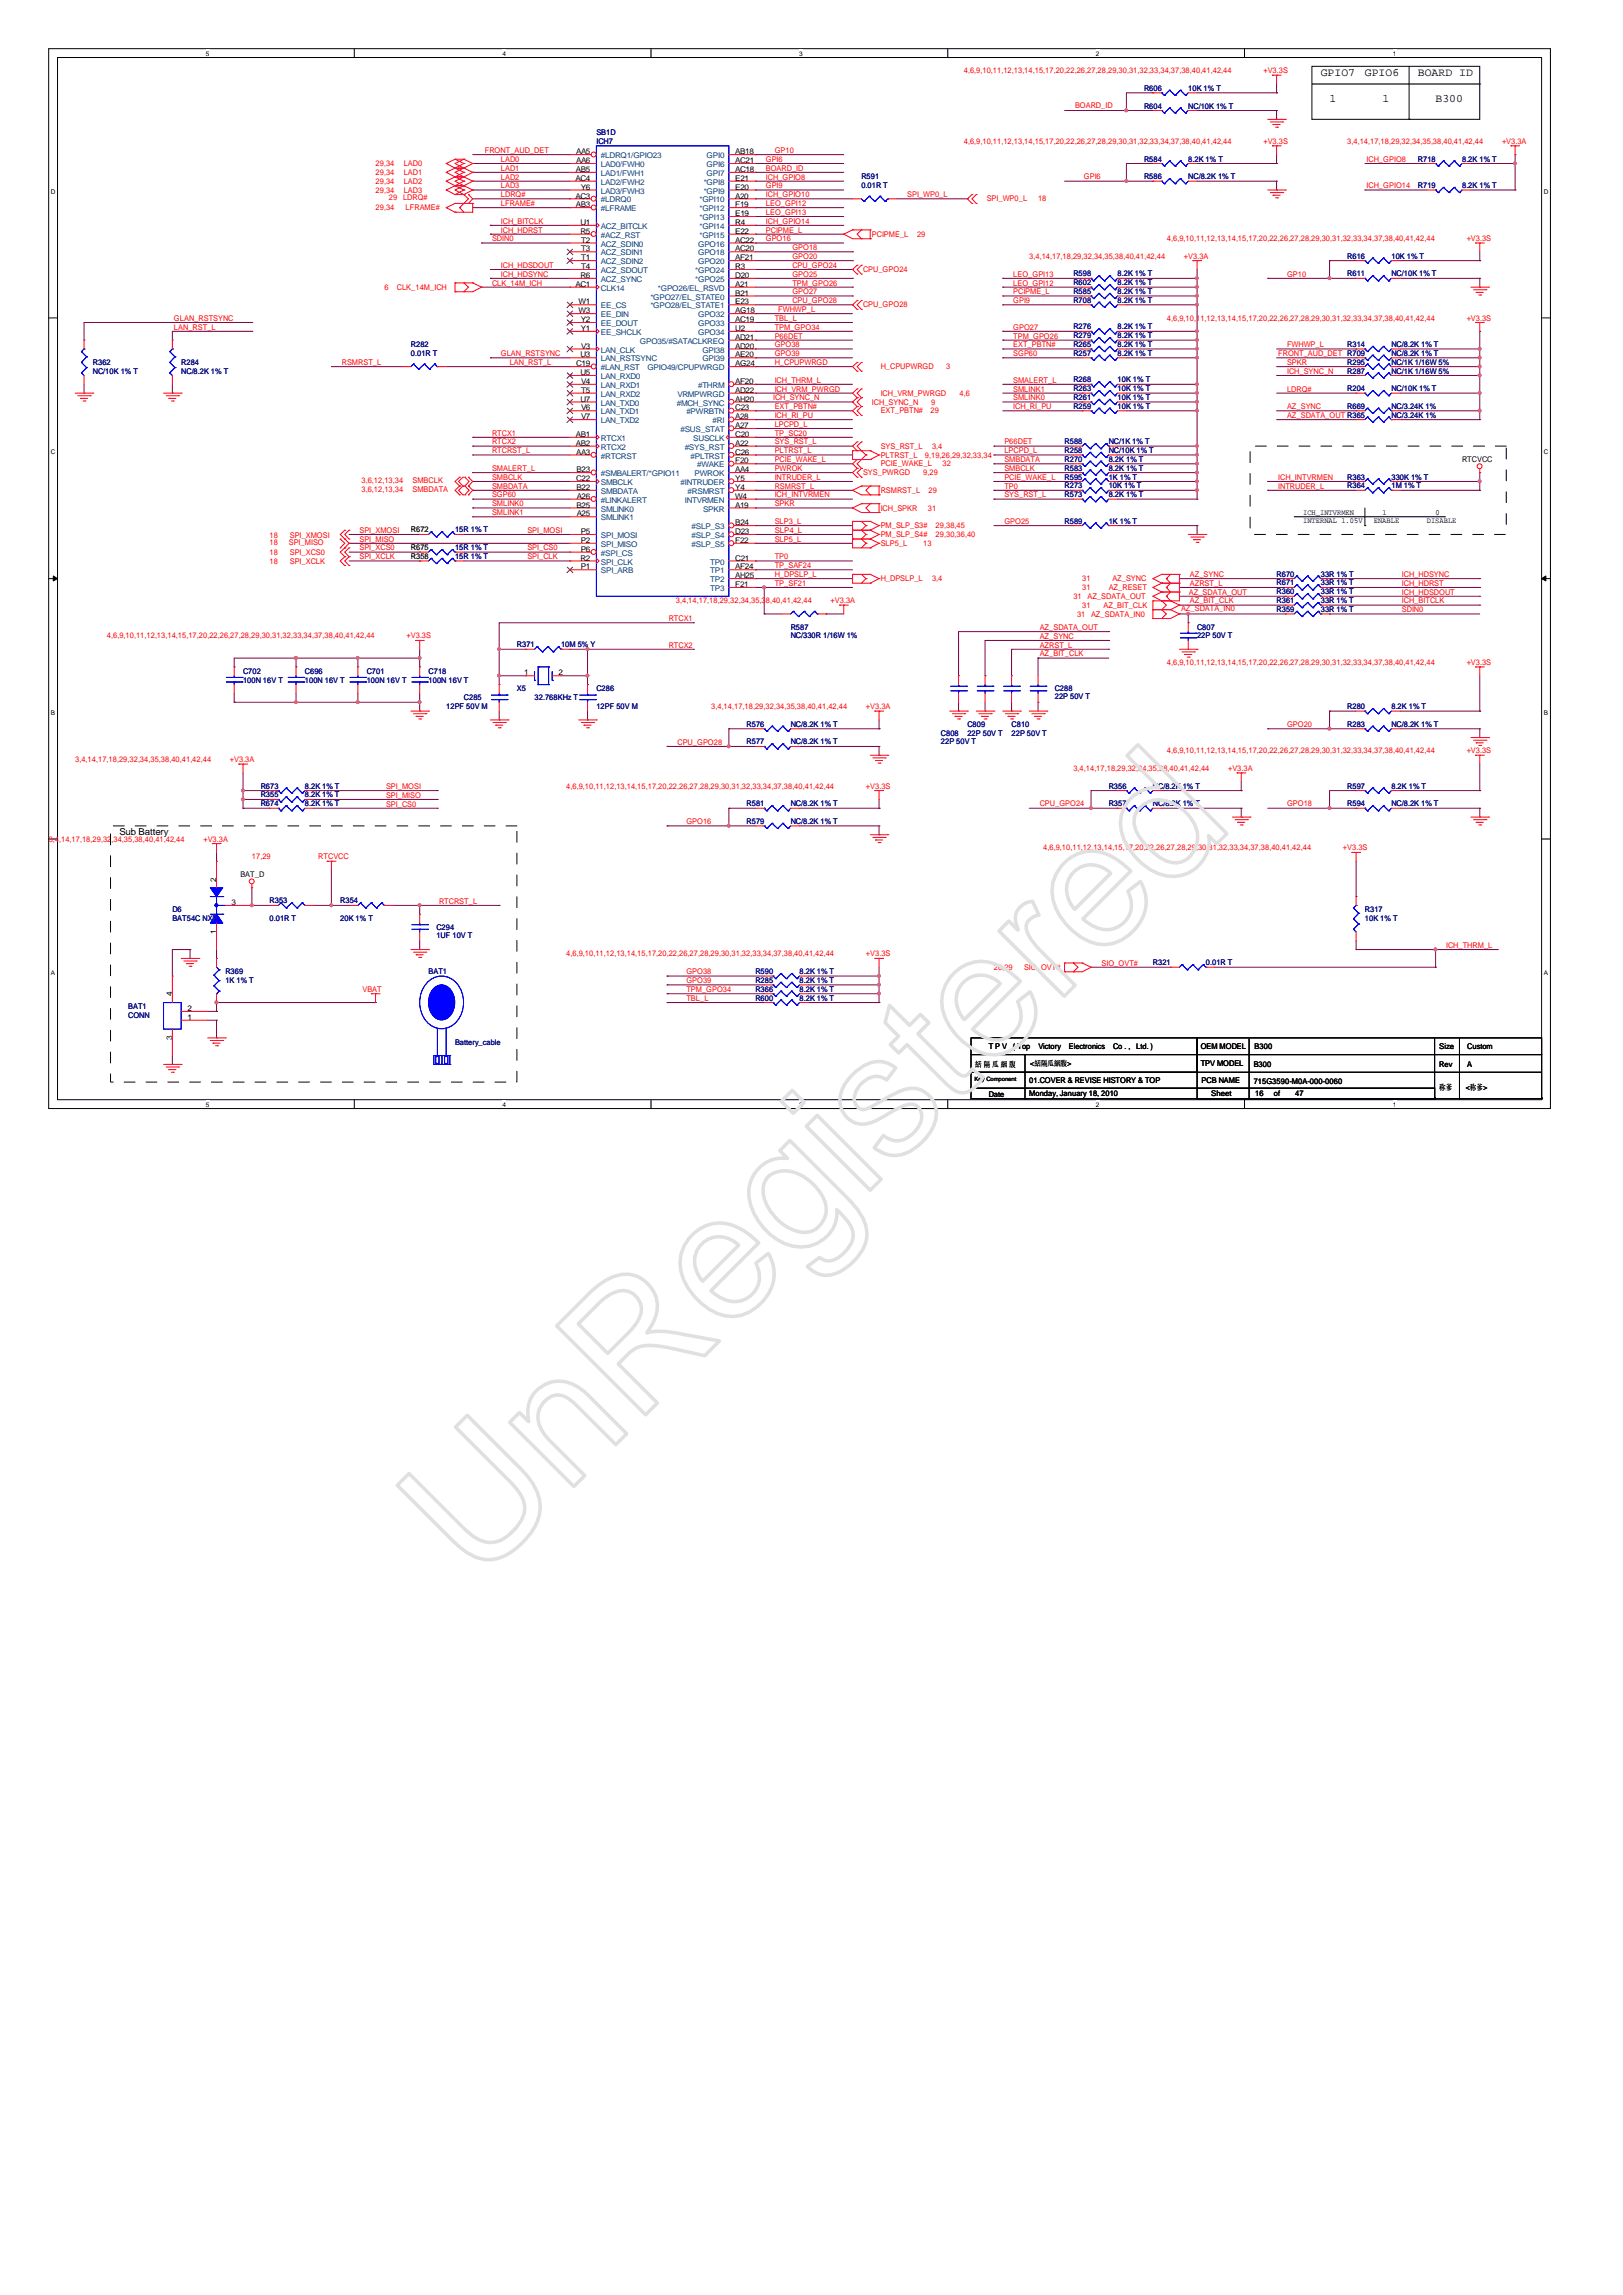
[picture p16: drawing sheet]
<svg xmlns="http://www.w3.org/2000/svg" width="210mm" height="297mm" viewBox="0 0 210 297" stroke-linecap="round" stroke-linejoin="round" font-family="sans-serif">
<defs><g id="words">
<text font-size="22.7" fill="#e0e0e0" x="61.6" y="205" transform="rotate(-45 61.6 205)">UnRegistered</text>
<g font-size="1.5">
<text x="170.9" y="9.8">GPIO7</text>
<text x="176.6" y="9.8">GPIO6</text>
<text x="183.5" y="9.8">BOARD ID</text>
<text x="172" y="13.2">1</text>
<text x="178.9" y="13.2">1</text>
<text x="185.8" y="13.2">B300</text>
</g>
<text font-size="1.2" x="15.4" y="108">Sub Battery</text>
<g font-size="1" fill="#f00">
<text x="124.7" y="9.5">4,6,9,10,11,12,13,14,15,17,20,22,26,27,28,29,30,31,32,33,34,37,38,40,41,42,44</text>
<text x="163.5" y="9.5">+V3.3S</text>
<text x="139.1" y="14">BOARD_ID</text>
<text x="48.6" y="21.5">29,34</text>
<text x="48.6" y="23.8">29,34</text>
<text x="48.6" y="22.6">29,34</text>
<text x="52.2" y="21.5">LAD0</text>
<text x="52.2" y="23.8">LAD2</text>
<text x="52.2" y="22.6">LAD1</text>
<text x="62.7" y="19.8">FRONT_AUD_DET</text>
<text x="64.8" y="20.9">LAD0</text>
<text x="64.8" y="22.1">LAD1</text>
<text x="64.8" y="23.2">LAD2</text>
<text x="99.1" y="20.9">GPI6</text>
<text x="99.1" y="22.1">BOARD_ID</text>
<text x="99.1" y="23.2">ICH_GPIO8</text>
<text x="100.2" y="19.8">GP10</text>
<text x="124.7" y="18.6">4,6,9,10,11,12,13,14,15,17,20,22,26,27,28,29,30,31,32,33,34,37,38,40,41,42,44</text>
<text x="140.2" y="23.1">GPI6</text>
<text x="163.5" y="18.6">+V3.3S</text>
<text x="174.3" y="18.6">3,4,14,17,18,29,32,34,35,38,40,41,42,44</text>
<text x="176.8" y="20.9">ICH_GPIO8</text>
<text x="194.3" y="18.6">+V3.3A</text>
<text x="48.6" y="24.9">29,34</text>
<text x="48.6" y="27.2">29,34</text>
<text x="50.3" y="25.9">29</text>
<text x="52.1" y="25.9">LDRQ#</text>
<text x="52.2" y="24.9">LAD3</text>
<text x="52.5" y="27.2">LFRAME#</text>
<text x="64.8" y="28.9">ICH_BITCLK</text>
<text x="64.8" y="24.4">LAD3</text>
<text x="64.8" y="25.5">LDRQ#</text>
<text x="64.8" y="26.7">LFRAME#</text>
<text x="99.1" y="24.4">GPI9</text>
<text x="99.1" y="26.7">LEO_GPI12</text>
<text x="99.1" y="27.8">LEO_GPI13</text>
<text x="99.1" y="25.5">ICH_GPIO10</text>
<text x="99.1" y="28.9">ICH_GPIO14</text>
<text x="117.4" y="25.5">SPI_WP0_L</text>
<text x="127.7" y="26.1">SPI_WP0_L</text>
<text x="134.3" y="26.1">18</text>
<text x="176.8" y="24.4">ICH_GPIO14</text>
<text x="63.7" y="31.2">SDIN0</text>
<text x="64.8" y="34.7">ICH_HDSDOUT</text>
<text x="64.8" y="35.8">ICH_HDSYNC</text>
<text x="64.8" y="30.1">ICH_HDRST</text>
<text x="99.1" y="30.1">PCIPME_L</text>
<text x="99.1" y="31.2">GPO16</text>
<text x="102.5" y="32.4">GPO18</text>
<text x="102.5" y="33.5">GPO20</text>
<text x="102.5" y="34.7">CPU_GPO24</text>
<text x="102.5" y="35.8">GPO25</text>
<text x="111.7" y="35.2">CPU_GPO24</text>
<text x="112.8" y="30.6">PCIPME_L</text>
<text x="118.7" y="30.6">29</text>
<text x="131.1" y="35.8">LEO_GPI13</text>
<text x="133.2" y="33.5">3,4,14,17,18,29,32,34,35,38,40,41,42,44</text>
<text x="151" y="31.2">4,6,9,10,11,12,13,14,15,17,20,22,26,27,28,29,30,31,32,33,34,37,38,40,41,42,44</text>
<text x="153.2" y="33.5">+V3.3A</text>
<text x="166.5" y="35.8">GP10</text>
<text x="189.8" y="31.2">+V3.3S</text>
<text x="22.5" y="41.5">GLAN_RSTSYNC</text>
<text x="49.7" y="37.5">6</text>
<text x="51.3" y="37.5">CLK_14M_ICH</text>
<text x="63.7" y="36.9">CLK_14M_ICH</text>
<text x="100.2" y="41.5">TBL_L</text>
<text x="100.7" y="40.4">FWHWP_L</text>
<text x="102.5" y="36.9">TPM_GPO26</text>
<text x="102.5" y="38.1">GPO27</text>
<text x="102.5" y="39.2">CPU_GPO28</text>
<text x="111.7" y="39.8">CPU_GPO28</text>
<text x="131.1" y="38.1">PCIPME_L</text>
<text x="131.1" y="36.9">LEO_GPI12</text>
<text x="131.1" y="39.2">GPI9</text>
<text x="151" y="41.5">4,6,9,10,11,12,13,14,15,17,20,22,26,27,28,29,30,31,32,33,34,37,38,40,41,42,44</text>
<text x="189.8" y="41.5">+V3.3S</text>
<text x="22.5" y="42.7">LAN_RST_L</text>
<text x="44.2" y="47.2">RSMRST_L</text>
<text x="64.8" y="46.1">GLAN_RSTSYNC</text>
<text x="65.9" y="47.2">LAN_RST_L</text>
<text x="100.2" y="47.2">H_CPUPWRGD</text>
<text x="100.2" y="42.7">TPM_GPO34</text>
<text x="100.2" y="43.8">P66DET</text>
<text x="100.2" y="46.1">GPO39</text>
<text x="100.2" y="45">GPO38</text>
<text x="114" y="47.8">H_CPUPWRGD</text>
<text x="122.4" y="47.8">3</text>
<text x="131.1" y="46.1">SGP60</text>
<text x="131.1" y="45">EXT_PBTN#</text>
<text x="131.1" y="42.7">GPO27</text>
<text x="131.1" y="43.8">TPM_GPO26</text>
<text x="165.4" y="46.1">FRONT_AUD_DET R709</text>
<text x="166.5" y="47.2">SPKR</text>
<text x="166.5" y="45">FWHWP_L</text>
<text x="100" y="51.8">ICH_SYNC_N</text>
<text x="100.2" y="50.7">ICH_VRM_PWRGD</text>
<text x="100.2" y="49.5">ICH_THRM_L</text>
<text x="100.2" y="53">EXT_PBTN#</text>
<text x="112.8" y="52.4">ICH_SYNC_N</text>
<text x="114" y="51.2">ICH_VRM_PWRGD</text>
<text x="114" y="53.5">EXT_PBTN#</text>
<text x="120.4" y="53.5">29</text>
<text x="120.5" y="52.4">9</text>
<text x="124.2" y="51.2">4,6</text>
<text x="131.1" y="53">ICH_RI_PU</text>
<text x="131.1" y="49.5">SMALERT_L</text>
<text x="131.1" y="51.8">SMLINK0</text>
<text x="131.1" y="50.7">SMLINK1</text>
<text x="166.5" y="50.7">LDRQ#</text>
<text x="166.5" y="53">AZ_SYNC</text>
<text x="166.5" y="48.4">ICH_SYNC_N</text>
<text x="63.7" y="56.4">RTCX1</text>
<text x="63.7" y="58.7">RTCRST_L</text>
<text x="63.7" y="57.5">RTCX2</text>
<text x="100.2" y="59.8">PCIE_WAKE_L</text>
<text x="100.2" y="58.7">PLTRST_L</text>
<text x="100.2" y="57.5">SYS_RST_L</text>
<text x="100.2" y="56.4">TP_SC20</text>
<text x="100.2" y="55.2">LPCPD_L</text>
<text x="100.2" y="54.1">ICH_RI_PU</text>
<text x="114" y="58.1">SYS_RST_L</text>
<text x="114" y="59.2">PLTRST_L</text>
<text x="119.7" y="59.2">9,19,26,29,32,33,34</text>
<text x="120.6" y="58.1">3,4</text>
<text x="130" y="58.7">LPCPD_L</text>
<text x="130" y="59.8">SMBDATA</text>
<text x="130" y="57.5">P66DET</text>
<text x="166.5" y="54.1">AZ_SDATA_OUT R365</text>
<text x="46.8" y="63.7">3,6,12,13,34</text>
<text x="46.8" y="62.5">3,6,12,13,34</text>
<text x="53.4" y="63.7">SMBDATA</text>
<text x="53.4" y="62.5">SMBCLK</text>
<text x="63.7" y="65.5">SMLINK0</text>
<text x="63.7" y="62.1">SMBCLK</text>
<text x="63.7" y="63.2">SMBDATA</text>
<text x="63.7" y="64.4">SGP60</text>
<text x="63.7" y="61">SMALERT_L</text>
<text x="100.2" y="65.5">SPKR</text>
<text x="100.2" y="63.2">RSMRST_L</text>
<text x="100.2" y="64.4">ICH_INTVRMEN</text>
<text x="100.2" y="62.1">INTRUDER_L</text>
<text x="100.2" y="61">PWROK</text>
<text x="111.7" y="61.5">SYS_PWRGD</text>
<text x="114" y="60.4">PCIE_WAKE_L</text>
<text x="114" y="63.8">RSMRST_L</text>
<text x="119.5" y="61.5">9,29</text>
<text x="120.1" y="63.8">29</text>
<text x="122" y="60.4">32</text>
<text x="130" y="61">SMBCLK</text>
<text x="130" y="62.1">PCIE_WAKE_L</text>
<text x="130" y="63.2">TP0</text>
<text x="130" y="64.4">SYS_RST_L</text>
<text x="165.4" y="63.2">INTRUDER_L</text>
<text x="165.4" y="62.1">ICH_INTVRMEN</text>
<text x="34.9" y="70.5">18</text>
<text x="34.9" y="69.6">18</text>
<text x="34.9" y="71.9">18</text>
<text x="37.4" y="70.5">SPI_MISO</text>
<text x="37.5" y="69.6">SPI_XMOSI</text>
<text x="37.5" y="71.9">SPI_XCS0</text>
<text x="46.5" y="69">SPI_XMOSI</text>
<text x="46.5" y="70.1">SPI_MISO</text>
<text x="46.5" y="71.2">SPI_XCS0</text>
<text x="63.7" y="66.7">SMLINK1</text>
<text x="68.2" y="71.2">SPI_CS0</text>
<text x="68.2" y="69">SPI_MOSI</text>
<text x="100.2" y="67.8">SLP3_L</text>
<text x="100.2" y="70.1">SLP5_L</text>
<text x="100.2" y="69">SLP4_L</text>
<text x="114" y="68.4">PM_SLP_S3#</text>
<text x="114" y="69.5">PM_SLP_S4#</text>
<text x="114" y="70.6">SLP5_L</text>
<text x="114" y="66.1">ICH_SPKR</text>
<text x="119.5" y="70.6">13</text>
<text x="120" y="66.1">31</text>
<text x="121.1" y="68.4">29,38,45</text>
<text x="121.1" y="69.5">29,30,36,40</text>
<text x="130" y="67.8">GPO25</text>
<text x="34.9" y="73">18</text>
<text x="37.5" y="73">SPI_XCLK</text>
<text x="46.5" y="72.4">SPI_XCLK</text>
<text x="68.2" y="72.4">SPI_CLK</text>
<text x="100.2" y="73.5">TP_SAF24</text>
<text x="100.2" y="72.4">TP0</text>
<text x="100.2" y="74.7">H_DPSLP_L</text>
<text x="100.2" y="75.8">TP_SF21</text>
<text x="114" y="75.2">H_DPSLP_L</text>
<text x="120.6" y="75.2">3,4</text>
<text x="138.9" y="77.5">31</text>
<text x="140" y="76.4">31</text>
<text x="140" y="75.2">31</text>
<text x="140.7" y="77.5">AZ_SDATA_OUT</text>
<text x="143.5" y="76.4">AZ_RESET</text>
<text x="143.9" y="75.2">AZ_SYNC</text>
<text x="153.8" y="77">AZ_SDATA_OUT</text>
<text x="154" y="75.8">AZRST_L</text>
<text x="154" y="74.7">AZ_SYNC</text>
<text x="181.4" y="74.7">ICH_HDSYNC</text>
<text x="181.4" y="75.8">ICH_HDRST</text>
<text x="181.4" y="77">ICH_HDSDOUT</text>
<text x="13.8" y="82.6">4,6,9,10,11,12,13,14,15,17,20,22,26,27,28,29,30,31,32,33,34,37,38,40,41,42,44</text>
<text x="52.6" y="82.6">+V3.3S</text>
<text x="86.5" y="83.8">RTCX2</text>
<text x="86.5" y="80.4">RTCX1</text>
<text x="87.5" y="78.1">3,4,14,17,18,29,32,34,35,38,40,41,42,44</text>
<text x="107.5" y="78.1">+V3.3A</text>
<text x="134.5" y="83.8">AZRST_L</text>
<text x="134.5" y="82.7">AZ_SYNC</text>
<text x="134.5" y="81.5">AZ_SDATA_OUT</text>
<text x="139.4" y="79.8">31</text>
<text x="140" y="78.6">31</text>
<text x="141.2" y="79.8">AZ_SDATA_IN0</text>
<text x="142.8" y="78.6">AZ_BIT_CLK</text>
<text x="152.8" y="79.1">AZ_SDATA_IN0</text>
<text x="154" y="78.1">AZ_BIT_CLK</text>
<text x="181.4" y="78.1">ICH_BITCLK</text>
<text x="181.4" y="79.2">SDIN0</text>
<text x="134.5" y="85">AZ_BIT_CLK</text>
<text x="151" y="86.1">4,6,9,10,11,12,13,14,15,17,20,22,26,27,28,29,30,31,32,33,34,37,38,40,41,42,44</text>
<text x="189.8" y="86.1">+V3.3S</text>
<text x="92" y="91.8">3,4,14,17,18,29,32,34,35,38,40,41,42,44</text>
<text x="112" y="91.8">+V3.3A</text>
<text x="166.5" y="94.1">GPO20</text>
<text x="9.7" y="98.6">3,4,14,17,18,29,32,34,35,38,40,41,42,44</text>
<text x="29.8" y="98.6">+V3.3A</text>
<text x="87.7" y="96.4">CPU_GPO28</text>
<text x="138.9" y="99.8">3,4,14,17,18,29,32,34,35,38,40,41,42,44</text>
<text x="151" y="97.5">4,6,9,10,11,12,13,14,15,17,20,22,26,27,28,29,30,31,32,33,34,37,38,40,41,42,44</text>
<text x="158.9" y="99.8">+V3.3A</text>
<text x="189.8" y="97.5">+V3.3S</text>
<text x="49.9" y="104.4">SPI_CS0</text>
<text x="49.9" y="102.1">SPI_MOSI</text>
<text x="49.9" y="103.2">SPI_MISO</text>
<text x="73.3" y="102.1">4,6,9,10,11,12,13,14,15,17,20,22,26,27,28,29,30,31,32,33,34,37,38,40,41,42,44</text>
<text x="88.8" y="106.7">GPO16</text>
<text x="112" y="102.1">+V3.3S</text>
<text x="134.5" y="104.3">CPU_GPO24</text>
<text x="166.5" y="104.3">GPO18</text>
<text x="6.3" y="108.9">3,4,14,17,18,29,32,34,35,38,40,41,42,44</text>
<text x="26.3" y="108.9">+V3.3A</text>
<text x="32.6" y="111.2">17,29</text>
<text x="41.2" y="111.2">RTCVCC</text>
<text x="135" y="110.1">4,6,9,10,11,12,13,14,15,17,20,22,26,27,28,29,30,31,32,33,34,37,38,40,41,42,44</text>
<text x="173.8" y="110.1">+V3.3S</text>
<text x="56.8" y="117">RTCRST_L</text>
<text x="73.3" y="123.8">4,6,9,10,11,12,13,14,15,17,20,22,26,27,28,29,30,31,32,33,34,37,38,40,41,42,44</text>
<text x="112" y="123.8">+V3.3S</text>
<text x="128.6" y="125.5">26,29</text>
<text x="132.5" y="125.5">SIO_OVT#</text>
<text x="142.5" y="125">SIO_OVT#</text>
<text x="187.1" y="122.7">ICH_THRM_L</text>
<text x="46.9" y="128.3">VBAT</text>
<text x="88.8" y="129.5">TBL_L</text>
<text x="88.8" y="128.4">TPM_GPO34</text>
<text x="88.8" y="127.2">GPO39</text>
<text x="88.8" y="126.1">GPO38</text>
</g>
<g font-size="1" fill="#000080">
<text x="148" y="11.8">R606</text>
<text x="153.7" y="11.8">10K 1% T</text>
<text x="77.2" y="17.5">SB1D</text>
<text x="148" y="14">R604</text>
<text x="153.7" y="14">NC/10K 1% T</text>
<text x="77.2" y="18.6">ICH7</text>
<text x="111.5" y="23.2">R591</text>
<text x="148" y="23.2">R586</text>
<text x="148" y="20.9">R584</text>
<text x="153.7" y="23.2">NC/8.2K 1% T</text>
<text x="153.7" y="20.9">8.2K 1% T</text>
<text x="183.5" y="20.9">R718</text>
<text x="189.2" y="20.9">8.2K 1% T</text>
<text x="111.5" y="24.3">0.01R T</text>
<text x="183.5" y="24.3">R719</text>
<text x="189.2" y="24.3">8.2K 1% T</text>
<text x="138.9" y="35.8">R598</text>
<text x="144.6" y="35.8">8.2K 1% T</text>
<text x="174.3" y="33.5">R616</text>
<text x="174.3" y="35.8">R611</text>
<text x="180" y="33.5">10K 1% T</text>
<text x="180" y="35.8">NC/10K 1% T</text>
<text x="138.9" y="36.9">R602</text>
<text x="138.9" y="38.1">R585</text>
<text x="138.9" y="39.2">R708</text>
<text x="144.6" y="36.9">8.2K 1% T</text>
<text x="144.6" y="38.1">8.2K 1% T</text>
<text x="144.6" y="39.2">8.2K 1% T</text>
<text x="12" y="47.2">R362</text>
<text x="23.4" y="47.2">R284</text>
<text x="53.2" y="44.9">R282</text>
<text x="53.2" y="46.1">0.01R T</text>
<text x="138.9" y="43.8">R279</text>
<text x="138.9" y="42.6">R276</text>
<text x="138.9" y="46.1">R257</text>
<text x="138.9" y="44.9">R265</text>
<text x="144.6" y="43.8">8.2K 1% T</text>
<text x="144.6" y="42.6">8.2K 1% T</text>
<text x="144.6" y="46.1">8.2K 1% T</text>
<text x="144.6" y="44.9">8.2K 1% T</text>
<text x="174.3" y="44.9">R314</text>
<text x="174.3" y="47.2">R295</text>
<text x="180" y="46.1">NC/8.2K 1% T</text>
<text x="180" y="44.9">NC/8.2K 1% T</text>
<text x="180" y="47.2">NC/1K 1/16W 5%</text>
<text x="12" y="48.3">NC/10K 1% T</text>
<text x="23.4" y="48.3">NC/8.2K 1% T</text>
<text x="138.9" y="49.5">R268</text>
<text x="138.9" y="50.6">R263</text>
<text x="138.9" y="52.9">R259</text>
<text x="138.9" y="51.8">R261</text>
<text x="144.6" y="49.5">10K 1% T</text>
<text x="144.6" y="50.6">10K 1% T</text>
<text x="144.6" y="52.9">10K 1% T</text>
<text x="144.6" y="51.8">10K 1% T</text>
<text x="174.3" y="52.9">R669</text>
<text x="174.3" y="48.3">R287</text>
<text x="174.3" y="50.6">R204</text>
<text x="180" y="52.9">NC/3.24K 1%</text>
<text x="180" y="48.3">NC/1K 1/16W 5%</text>
<text x="180" y="50.6">NC/10K 1% T</text>
<text x="137.7" y="58.6">R258</text>
<text x="137.7" y="59.8">R270</text>
<text x="137.7" y="57.5">R588</text>
<text x="143.5" y="58.6">NC/10K 1% T</text>
<text x="143.5" y="59.8">8.2K 1% T</text>
<text x="143.5" y="57.5">NC/1K 1% T</text>
<text x="180" y="54.1">NC/3.24K 1%</text>
<text x="137.7" y="63.2">R273</text>
<text x="137.7" y="60.9">R583</text>
<text x="137.7" y="64.3">R573</text>
<text x="137.7" y="62.1">R595</text>
<text x="143.5" y="63.2">10K 1% T</text>
<text x="143.5" y="60.9">8.2K 1% T</text>
<text x="143.5" y="64.3">8.2K 1% T</text>
<text x="143.5" y="62.1">1K 1% T</text>
<text x="174.3" y="62.1">R363</text>
<text x="174.3" y="63.2">R364</text>
<text x="180" y="62.1">330K 1% T</text>
<text x="180" y="63.2">1M 1% T</text>
<text x="58.9" y="68.9">15R 1% T</text>
<text x="58.9" y="71.2">15R 1% T</text>
<text x="137.7" y="67.8">R589</text>
<text x="143.5" y="67.8">1K 1% T</text>
<text x="58.9" y="72.3">15R 1% T</text>
<text x="165.2" y="74.6">R670</text>
<text x="165.2" y="75.8">R671</text>
<text x="165.2" y="76.9">R360</text>
<text x="170.9" y="74.6">33R 1% T</text>
<text x="170.9" y="75.8">33R 1% T</text>
<text x="170.9" y="76.9">33R 1% T</text>
<text x="66.9" y="83.8">R371</text>
<text x="72.6" y="83.8">10M 5% Y</text>
<text x="102.3" y="81.5">R587</text>
<text x="102.3" y="82.6">NC/330R 1/16W 1%</text>
<text x="154.9" y="81.5">C807</text>
<text x="154.9" y="82.6">22P 50V T</text>
<text x="165.2" y="78.1">R361</text>
<text x="165.2" y="79.2">R359</text>
<text x="170.9" y="78.1">33R 1% T</text>
<text x="170.9" y="79.2">33R 1% T</text>
<text x="31.4" y="87.2">C702</text>
<text x="31.4" y="88.3">100N 16V T</text>
<text x="39.4" y="87.2">C696</text>
<text x="39.4" y="88.3">100N 16V T</text>
<text x="47.4" y="87.2">C701</text>
<text x="47.4" y="88.3">100N 16V T</text>
<text x="55.4" y="87.2">C718</text>
<text x="55.4" y="88.3">100N 16V T</text>
<text x="66.9" y="89.5">X5</text>
<text x="77.2" y="89.5">C286</text>
<text x="136.5" y="89.5">C288</text>
<text x="57.7" y="91.8">12PF 50V M</text>
<text x="60" y="90.6">C285</text>
<text x="69.2" y="90.6">32.768KHz T</text>
<text x="77.2" y="91.8">12PF 50V M</text>
<text x="96.6" y="94.1">R576</text>
<text x="102.3" y="94.1">NC/8.2K 1% T</text>
<text x="121.7" y="95.2">C808</text>
<text x="125.2" y="94.1">C809</text>
<text x="125.2" y="95.2">22P 50V T</text>
<text x="130.9" y="94.1">C810</text>
<text x="130.9" y="95.2">22P 50V T</text>
<text x="136.5" y="90.5">22P 50V T</text>
<text x="174.3" y="91.8">R280</text>
<text x="174.3" y="94.1">R283</text>
<text x="180" y="91.8">8.2K 1% T</text>
<text x="180" y="94.1">NC/8.2K 1% T</text>
<text x="96.6" y="96.3">R577</text>
<text x="102.3" y="96.3">NC/8.2K 1% T</text>
<text x="121.7" y="96.3">22P 50V T</text>
<text x="33.7" y="102.1">R673</text>
<text x="33.7" y="103.2">R355</text>
<text x="33.7" y="104.3">R674</text>
<text x="39.4" y="102.1">8.2K 1% T</text>
<text x="39.4" y="103.2">8.2K 1% T</text>
<text x="39.4" y="104.3">8.2K 1% T</text>
<text x="96.6" y="106.6">R579</text>
<text x="96.6" y="104.3">R581</text>
<text x="102.3" y="106.6">NC/8.2K 1% T</text>
<text x="102.3" y="104.3">NC/8.2K 1% T</text>
<text x="143.5" y="104.3">R357</text>
<text x="143.5" y="102.1">R356</text>
<text x="149.2" y="104.3">NC/8.2K 1% T</text>
<text x="149.2" y="102.1">NC/8.2K 1% T</text>
<text x="174.3" y="102.1">R597</text>
<text x="174.3" y="104.3">R594</text>
<text x="180" y="102.1">8.2K 1% T</text>
<text x="180" y="104.3">NC/8.2K 1% T</text>
<text x="22.3" y="118.1">D6</text>
<text x="22.3" y="119.2">BAT54C NXP</text>
<text x="34.9" y="116.9">R353</text>
<text x="34.9" y="119.2">0.01R T</text>
<text x="44" y="116.9">R354</text>
<text x="44" y="119.2">20K 1% T</text>
<text x="176.6" y="118.1">R317</text>
<text x="176.6" y="119.2">10K 1% T</text>
<text x="56.5" y="120.3">C294</text>
<text x="56.5" y="121.4">1UF 10V T</text>
<text x="149.2" y="124.9">R321</text>
<text x="156" y="124.9">0.01R T</text>
<text x="16.6" y="130.6">BAT1</text>
<text x="16.6" y="131.8">CONN</text>
<text x="29.2" y="126.1">R369</text>
<text x="29.2" y="127.2">1K 1% T</text>
<text x="55.4" y="126.1">BAT1</text>
<text x="97.7" y="127.2">R285</text>
<text x="97.7" y="128.3">R366</text>
<text x="97.7" y="129.5">R600</text>
<text x="97.7" y="126.1">R590</text>
<text x="103.5" y="127.2">8.2K 1% T</text>
<text x="103.5" y="128.3">8.2K 1% T</text>
<text x="103.5" y="129.5">8.2K 1% T</text>
<text x="103.5" y="126.1">8.2K 1% T</text>
<text x="58.9" y="135.2">Battery_cable</text>
</g>
<g font-size="1">
<text x="74.5" y="23.4">AC4</text>
<text x="74.5" y="22.3">AB5</text>
<text x="74.5" y="20">AA5</text>
<text x="74.5" y="21.1">AA6</text>
<text x="95.1" y="20">AB18</text>
<text x="95.1" y="21.1">AC21</text>
<text x="95.1" y="22.3">AC18</text>
<text x="95.1" y="23.4">E21</text>
<text x="74.5" y="25.7">AC3</text>
<text x="74.5" y="26.8">AB3</text>
<text x="75.1" y="29.1">U1</text>
<text x="75.1" y="24.5">Y6</text>
<text x="95.1" y="24.5">E20</text>
<text x="95.1" y="25.7">A20</text>
<text x="95.1" y="26.8">F19</text>
<text x="95.1" y="28">E19</text>
<text x="95.1" y="29.1">R4</text>
<text x="75.1" y="30.3">R5</text>
<text x="75.1" y="36">R6</text>
<text x="75.2" y="31.4">T2</text>
<text x="75.2" y="32.5">T3</text>
<text x="75.2" y="33.7">T1</text>
<text x="75.2" y="34.8">T4</text>
<text x="95.1" y="30.3">E22</text>
<text x="95.1" y="31.4">AC22</text>
<text x="95.1" y="32.5">AC20</text>
<text x="95.1" y="33.7">AF21</text>
<text x="95.1" y="34.8">R3</text>
<text x="95.1" y="36">D20</text>
<text x="74.5" y="37.1">AC1</text>
<text x="74.8" y="39.4">W1</text>
<text x="74.8" y="40.5">W3</text>
<text x="75.1" y="41.7">Y2</text>
<text x="95.1" y="37.1">A21</text>
<text x="95.1" y="38.3">B21</text>
<text x="95.1" y="39.4">E23</text>
<text x="95.1" y="40.5">AG18</text>
<text x="95.1" y="41.7">AC19</text>
<text x="74.5" y="47.4">C19</text>
<text x="75.1" y="46.3">U3</text>
<text x="75.1" y="42.8">Y1</text>
<text x="75.2" y="45.1">V3</text>
<text x="95.1" y="42.8">U2</text>
<text x="95.1" y="44">AD21</text>
<text x="95.1" y="45.1">AD20</text>
<text x="95.1" y="46.3">AE20</text>
<text x="95.1" y="47.4">AG24</text>
<text x="75.1" y="48.5">U5</text>
<text x="75.1" y="52">U7</text>
<text x="75.2" y="49.7">V4</text>
<text x="75.2" y="53.1">V6</text>
<text x="75.2" y="50.8">T5</text>
<text x="95.1" y="49.7">AF20</text>
<text x="95.1" y="50.8">AD22</text>
<text x="95.1" y="52">AH20</text>
<text x="95.1" y="53.1">C23</text>
<text x="74.5" y="56.5">AB1</text>
<text x="74.5" y="57.7">AB2</text>
<text x="74.5" y="58.8">AA3</text>
<text x="75.2" y="54.3">V7</text>
<text x="95.1" y="54.3">A28</text>
<text x="95.1" y="55.4">A27</text>
<text x="95.1" y="56.5">C20</text>
<text x="95.1" y="57.7">A22</text>
<text x="95.1" y="58.8">C26</text>
<text x="95.1" y="60">F20</text>
<text x="189.2" y="59.8">RTCVCC</text>
<text x="74.5" y="62.3">C22</text>
<text x="74.6" y="61.1">B23</text>
<text x="74.6" y="63.4">B22</text>
<text x="74.6" y="65.7">B25</text>
<text x="74.6" y="64.6">A26</text>
<text x="95.1" y="62.3">Y5</text>
<text x="95.1" y="61.1">AA4</text>
<text x="95.1" y="63.4">Y4</text>
<text x="95.1" y="64.6">W4</text>
<text x="95.1" y="65.7">A19</text>
<text x="74.6" y="66.8">A25</text>
<text x="75.1" y="69.1">P5</text>
<text x="75.1" y="70.3">P2</text>
<text x="75.1" y="71.4">P6</text>
<text x="95.1" y="68">B24</text>
<text x="95.1" y="69.1">D23</text>
<text x="95.1" y="70.3">F22</text>
<text x="168.6" y="66.6">ICH_INTVRMEN</text>
<text x="168.6" y="67.7">INTERNAL 1.05V</text>
<text x="177.7" y="67.7">ENABLE</text>
<text x="178.9" y="66.6">1</text>
<text x="184.6" y="67.7">DISABLE</text>
<text x="185.8" y="66.6">0</text>
<text x="75.1" y="72.6">R2</text>
<text x="75.1" y="73.7">P1</text>
<text x="95.1" y="72.6">C21</text>
<text x="95.1" y="73.7">AF24</text>
<text x="95.1" y="74.8">AH25</text>
<text x="95.1" y="76">F21</text>
<text x="67.8" y="87.4">1</text>
<text x="72.3" y="87.4">2</text>
<text x="31.1" y="113.5">BAT_D</text>
<text x="28" y="114.1" transform="rotate(-90 28 114.1)">2</text>
<text x="30" y="117.1">3</text>
<text x="28" y="120.9" transform="rotate(-90 28 120.9)">1</text>
<text x="22.3" y="128.9" transform="rotate(-90 22.3 128.9)">4</text>
<text x="24.2" y="132">1</text>
<text x="24.2" y="130.8">2</text>
<text x="22.3" y="134.6" transform="rotate(-90 22.3 134.6)">3</text>
<text x="127.9" y="135.8">T P V</text>
<text x="131.1" y="135.8">( Top</text>
<text x="133.3" y="138">&lt;絬隔瓜絪腹&gt;</text>
<text x="134.4" y="135.8">Victory</text>
<text x="138.3" y="135.8">Electronics</text>
<text x="144" y="135.8">Co . ,</text>
<text x="147" y="135.8">Ltd. )</text>
<text x="155.4" y="135.8">OEM MODEL</text>
<text x="155.4" y="138">TPV MODEL</text>
<text x="162.3" y="135.8">B300</text>
<text x="186.2" y="135.8">Size</text>
<text x="189.9" y="135.8">Custom</text>
<text x="126.2" y="138.1">絬 隔 瓜 絪 腹</text>
<text x="127.9" y="141.9">Date</text>
<text x="133.2" y="141.9">Monday, January 18, 2010</text>
<text x="133.2" y="140.1">01.COVER &amp; REVISE HISTORY &amp; TOP</text>
<text x="155.5" y="140.1">PCB NAME</text>
<text x="156.7" y="141.9">Sheet</text>
<text x="162.2" y="138.1">B300</text>
<text x="162.2" y="140.2">715G3590-M0A-000-0060</text>
<text x="162.4" y="141.9">16</text>
<text x="164.8" y="141.9">of</text>
<text x="167.6" y="141.9">47</text>
<text x="186.2" y="138.1">Rev</text>
<text x="186.2" y="141">称爹</text>
<text x="189.6" y="141">&lt;称爹&gt;</text>
<text x="189.9" y="138.1">A</text>
</g>
<g font-size="1" fill="#004080">
<text x="77.8" y="20.5">#LDRQ1/GPIO23</text>
<text x="77.8" y="21.6">LAD0/FWH0</text>
<text x="77.8" y="22.8">LAD1/FWH1</text>
<text x="77.8" y="23.9">LAD2/FWH2</text>
<text x="91.1" y="23.9">*GPI8</text>
<text x="91.4" y="20.5">GPI0</text>
<text x="91.4" y="21.6">GPI6</text>
<text x="91.4" y="22.8">GPI7</text>
<text x="77.8" y="25.1">LAD3/FWH3</text>
<text x="77.8" y="26.2">#LDRQ0</text>
<text x="77.8" y="27.3">#LFRAME</text>
<text x="77.8" y="29.6">ACZ_BITCLK</text>
<text x="90.5" y="26.2">*GPI10</text>
<text x="90.5" y="27.3">*GPI12</text>
<text x="90.5" y="28.5">*GPI13</text>
<text x="90.5" y="29.6">*GPI14</text>
<text x="91.1" y="25.1">*GPI9</text>
<text x="77.8" y="30.8">#ACZ_RST</text>
<text x="77.8" y="31.9">ACZ_SDIN0</text>
<text x="77.8" y="33.1">ACZ_SDIN1</text>
<text x="77.8" y="34.2">ACZ_SDIN2</text>
<text x="77.8" y="35.3">ACZ_SDOUT</text>
<text x="90" y="35.3">*GPO24</text>
<text x="90.3" y="31.9">GPO16</text>
<text x="90.3" y="33.1">GPO18</text>
<text x="90.3" y="34.2">GPO20</text>
<text x="90.5" y="30.8">*GPI15</text>
<text x="77.8" y="36.5">ACZ_SYNC</text>
<text x="77.8" y="37.6">CLK14</text>
<text x="77.8" y="39.9">EE_CS</text>
<text x="77.8" y="41.1">EE_DIN</text>
<text x="84.2" y="38.8">*GPO27/EL_STATE0</text>
<text x="84.2" y="39.9">*GPO28/EL_STATE1</text>
<text x="85.1" y="37.6">*GPO26/EL_RSVD</text>
<text x="90" y="36.5">*GPO25</text>
<text x="90.3" y="41.1">GPO32</text>
<text x="77.8" y="42.2">EE_DOUT</text>
<text x="77.8" y="43.3">EE_SHCLK</text>
<text x="77.8" y="45.6">LAN_CLK</text>
<text x="77.8" y="46.8">LAN_RSTSYNC</text>
<text x="77.8" y="47.9">#LAN_RST</text>
<text x="82.8" y="44.5">GPO35/#SATACLKREQ</text>
<text x="83.8" y="47.9">GPIO49/CPUPWRGD</text>
<text x="90.3" y="42.2">GPO33</text>
<text x="90.3" y="43.3">GPO34</text>
<text x="90.9" y="45.6">GPI38</text>
<text x="90.9" y="46.8">GPI39</text>
<text x="77.8" y="49.1">LAN_RXD0</text>
<text x="77.8" y="50.2">LAN_RXD1</text>
<text x="77.8" y="51.3">LAN_RXD2</text>
<text x="77.8" y="52.5">LAN_TXD0</text>
<text x="77.8" y="53.6">LAN_TXD1</text>
<text x="87.6" y="52.5">#MCH_SYNC</text>
<text x="87.7" y="51.3">VRMPWRGD</text>
<text x="88.8" y="53.6">#PWRBTN</text>
<text x="90.3" y="50.2">#THRM</text>
<text x="77.8" y="54.8">LAN_TXD2</text>
<text x="77.8" y="57.1">RTCX1</text>
<text x="77.8" y="58.2">RTCX2</text>
<text x="77.8" y="59.3">#RTCRST</text>
<text x="88" y="55.9">#SUS_STAT</text>
<text x="88.6" y="58.2">#SYS_RST</text>
<text x="89.4" y="59.3">#PLTRST</text>
<text x="89.7" y="57.1">SUSCLK</text>
<text x="92.2" y="54.8">#RI</text>
<text x="77.8" y="61.6">#SMBALERT/*GPIO11</text>
<text x="77.8" y="62.8">SMBCLK</text>
<text x="77.8" y="63.9">SMBDATA</text>
<text x="77.8" y="65.1">#LINKALERT</text>
<text x="88" y="62.8">#INTRUDER</text>
<text x="88.6" y="65.1">INTVRMEN</text>
<text x="89" y="63.9">#RSMRST</text>
<text x="89.9" y="61.6">PWROK</text>
<text x="90.2" y="60.5">#WAKE</text>
<text x="77.8" y="66.2">SMLINK0</text>
<text x="77.8" y="67.3">SMLINK1</text>
<text x="77.8" y="69.6">SPI_MOSI</text>
<text x="77.8" y="70.8">SPI_MISO</text>
<text x="77.8" y="71.9">#SPI_CS</text>
<text x="89.5" y="68.5">#SLP_S3</text>
<text x="89.5" y="69.6">#SLP_S4</text>
<text x="89.5" y="70.8">#SLP_S5</text>
<text x="91" y="66.2">SPKR</text>
<text x="77.8" y="73.1">SPI_CLK</text>
<text x="77.8" y="74.2">SPI_ARB</text>
<text x="91.9" y="73.1">TP0</text>
<text x="91.9" y="74.2">TP1</text>
<text x="91.9" y="75.3">TP2</text>
<text x="91.9" y="76.5">TP3</text>
</g>
<g font-size="1" fill="#008000">
<text x="53.2" y="68.9">R672</text>
<text x="53.2" y="71.2">R675</text>
<text x="53.2" y="72.3">R358</text>
</g>
<g font-size=".8">
<text x="26.6" y="7.2">5</text>
<text x="65" y="7.2">4</text>
<text x="103.4" y="7.2">3</text>
<text x="141.8" y="7.2">2</text>
<text x="180.2" y="7.2">1</text>
<text x="6.6" y="25.1">D</text>
<text x="199.8" y="25.1">D</text>
<text x="6.6" y="58.8">C</text>
<text x="199.8" y="58.8">C</text>
<text x="6.6" y="92.5">B</text>
<text x="199.8" y="92.5">B</text>
<text x="6.6" y="126.2">A</text>
<text x="199.8" y="126.2">A</text>
<text x="26.6" y="143.2">5</text>
<text x="65" y="143.2">4</text>
<text x="103.4" y="143.2">3</text>
<text x="126.1" y="139.9">Key Component</text>
<text x="141.8" y="143.2">2</text>
<text x="180.2" y="143.2">1</text>
</g>
</g></defs>
<path d="M6.3 6.3h194.3v137.2h-194.3zM7.4 7.4h192.1v134.9h-192.1z" fill="none" stroke="#000" stroke-width=".13"/>
<g fill="#fff">
<path d="M26.6 6.4h.5v1h-.5z"/>
<path d="M26.6 142.4h.5v1h-.5z"/>
</g>
<path d="M45.8 6.3v1.1M45.8 142.3v1.2" fill="none" stroke="#000" stroke-width=".13"/>
<g fill="#fff">
<path d="M65 6.4h.5v1h-.5z"/>
<path d="M65 142.4h.5v1h-.5z"/>
</g>
<path d="M84.2 6.3v1.1M84.2 142.3v1.2" fill="none" stroke="#000" stroke-width=".13"/>
<g fill="#fff">
<path d="M103.4 6.4h.5v1h-.5z"/>
<path d="M103.4 142.4h.5v1h-.5z"/>
</g>
<path d="M122.6 6.3v1.1M122.6 142.3v1.2" fill="none" stroke="#000" stroke-width=".13"/>
<g fill="#fff">
<path d="M141.8 6.4h.5v1h-.5z"/>
<path d="M141.8 142.4h.5v1h-.5z"/>
</g>
<path d="M161 6.3v1.1M161 142.3v1.2" fill="none" stroke="#000" stroke-width=".13"/>
<g fill="#fff">
<path d="M180.2 6.4h.5v1h-.5z"/>
<path d="M180.2 142.4h.5v1h-.5z"/>
<path d="M6.6 24.3h.6v.9h-.6z"/>
<path d="M199.8 24.3h.6v.9h-.6z"/>
<path d="M6.6 58h.6v.9h-.6z"/>
<path d="M199.8 58h.6v.9h-.6z"/>
</g>
<path d="M6.3 41.1h1.1M199.5 41.1h1.1" fill="none" stroke="#000" stroke-width=".13"/>
<g fill="#fff">
<path d="M6.6 91.7h.5v1h-.5z"/>
<path d="M199.8 91.7h.5v1h-.5z"/>
</g>
<path d="M6.3 74.9h1.1M199.5 74.9h1.1" fill="none" stroke="#000" stroke-width=".13"/>
<path d="M6.9 74.5l.5 .4-.5 .3zM199.5 74.9l.5-.4v.7z" fill="#000" stroke="#000" stroke-width=".13"/>
<g fill="#fff">
<path d="M6.6 125.4h.5v1h-.5z"/>
<path d="M199.8 125.4h.5v1h-.5z"/>
</g>
<g fill="none" stroke="#000" stroke-width=".13">
<path d="M169.7 10.9h21.8M169.7 8.6h21.8v6.8h-21.8zM182.3 15.4h.1M182.3 8.6v6.8M191.5 10.9h.1M167.5 66.9h19.4M176.6 68h.1M176.6 65.7v2.3M186.9 66.9h.1M6.3 108.6h1.1M199.5 108.6h1.1M125.6 134.3h29.3v2.2h-29.3z"/>
<path d="M125.6 136.5h29.3v2.3h-29.3zM125.6 138.8h29.3v2h-29.3zM132.6 136.5v5.7M154.9 134.3h44.6v2.2h-44.6zM154.9 136.5h44.6v2.3h-44.6zM161.6 134.4v7.8M185.6 134.3v7.8M188.8 134.3v7.9M199.5 138.8v3.3M125.6 140.8h60v1.4h-60zM132.6 142.2h.1M154.9 140.8h30.7v1.4h-30.7z"/>
<path d="M161.6 142.2h.1M185.6 142.1h.1M185.6 142.2h13.9M188.8 142.2h.1M199.5 142.1h.1M199.5 142.2h.1"/>
</g>
<g fill="none" stroke="#800040" stroke-width=".13">
<path d="M137.7 14.3h11.5M145.7 14.3h.1M149.2 12h.1M149.2 14.3h.1M149.2 12h-3.5v2.3M154.9 12h10.3M154.9 14.3h10.3M165.2 12h.1M165.2 15.4h.1M165.2 14.3h.1M165.2 10.9v1.1M165.2 14.3v1.1"/>
<path d="M61.2 21.2h.1M61.2 22.3h.1M61.2 24.6h.1M61.2 23.4h.1M61.2 21.2h12.5M61.2 22.3h12.5M61.2 24.6h12.5M61.2 23.4h12.5M61.2 25.7h12.5M61.2 26.9h12.5M61.2 20h12.5M62.3 31.4h.1"/>
<path d="M62.3 37.2h11.4M62.3 31.4h11.4M63.4 29.2h.1M63.4 34.9h.1M63.4 36h.1M63.4 30.3h.1M63.4 29.2h10.3M63.4 34.9h10.3M63.4 36h10.3M63.4 30.3h10.3M73.7 37.2h.1M73.7 25.7h.1"/>
<path d="M73.7 26.9h.1M73.7 20h.1M97.7 21.2h.1M97.7 24.6h.1M97.7 26.9h.1M97.7 28h.1M97.7 30.3h.1M97.7 31.4h.1M97.7 20h.1M97.7 22.3h.1M97.7 25.7h.1M97.7 23.4h.1"/>
<path d="M97.7 29.2h.1M97.7 29.2h11.5M97.7 34.9h12.6M97.7 36h12.6M97.7 37.2h12.6M97.7 21.2h11.5M97.7 22.3h11.5M97.7 24.6h11.5M97.7 23.4h11.5M97.7 30.3h11.5M97.7 31.4h11.5M97.7 25.7h12.6"/>
<path d="M97.7 26.9h11.5M97.7 32.6h12.6M97.7 33.7h12.6M97.7 20h11.5M97.7 28h11.5M97.7 38.3h12.6M97.7 39.4h12.6M110.3 32.6h.1M110.3 33.7h.1M110.3 34.9h.1M110.3 36h.1M110.3 37.2h.1"/>
<path d="M110.3 38.3h.1M110.3 39.4h.1M116 25.7h9.2M125.2 25.7h.1M129.7 36h.1M129.7 38.3h.1M129.7 37.2h.1M129.7 39.4h.1M129.7 36h10.3M129.7 37.2h10.3M129.7 38.3h10.3M129.7 39.4h10.3"/>
<path d="M137.7 23.4h11.5M145.7 23.4h.1M145.7 36h9.2M145.7 37.2h9.2M145.7 38.3h9.2M145.7 39.4h9.2M149.2 23.4h.1M149.2 21.2h.1M149.2 21.2h-3.5v2.2M154.9 37.2h.1M154.9 38.3h.1M154.9 36h.1"/>
<path d="M154.9 39.4h.1M154.9 21.2h10.3M154.9 23.4h10.3M154.9 34.9v29.7M164 36h.1M164 36h11.5M165.2 24.6h.1M165.2 21.2h.1M165.2 23.4h.1M165.2 20v1.2M165.2 23.4v1.2M172 36h.1"/>
<path d="M172 33.7h.1M172 33.7h3.5M172 33.7v2.3M176.6 24.6h.1M176.6 21.2h8M176.6 24.6h8M181.2 36h10.3M181.2 33.7h10.3M184.6 21.2h.1M190.3 21.2h5.7M190.3 24.6h5.7M191.5 33.7h.1"/>
<path d="M191.5 37.2h.1M191.5 36h.1M191.5 32.6v1.1M191.5 36v1.2M196 21.2h.1M196 20h.1M196 24.6h.1M196 20v4.6M10.9 44h.1M10.9 50.9h.1M10.9 49.7v1.2M22.3 44h.1"/>
<path d="M22.3 50.9h.1M22.3 49.7v1.2M32.6 41.7h.1M32.6 42.9h.1M32.6 41.7h-21.7v2.3M32.6 42.9h-10.3v1.1M42.9 47.4h9.1M52 47.4h.1M57.7 47.4h16M61.2 56.6h.1M61.2 58.9h.1M61.2 57.7h.1"/>
<path d="M61.2 56.6h12.5M61.2 58.9h12.5M61.2 57.7h12.5M63.4 46.3h.1M63.4 46.3h10.3M73.7 47.4h.1M97.7 58.9h.1M97.7 57.7h.1M97.7 56.6h.1M97.7 55.4h.1M97.7 54.3h.1M97.7 50.9h.1"/>
<path d="M97.7 49.7h.1M97.7 47.4h.1M97.7 40.6h.1M97.7 41.7h.1M97.7 42.9h.1M97.7 44h.1M97.7 46.3h.1M97.7 45.2h.1M97.7 53.2h.1M97.7 56.6h12.6M97.7 58.9h12.6M97.7 57.7h12.6"/>
<path d="M97.7 46.3h12.6M97.7 41.7h12.6M97.7 42.9h12.6M97.7 55.4h12.6M97.7 54.3h12.6M97.7 50.9h12.6M97.7 49.7h12.6M97.7 47.4h12.6M97.7 40.6h12.6M97.7 44h12.6M97.7 45.2h12.6M97.7 52h12.6"/>
<path d="M97.7 53.2h12.6M110.3 52h.1M128.6 58.9h.1M128.6 57.7h.1M128.6 58.9h10.3M128.6 57.7h10.3M129.7 46.3h.1M129.7 45.2h.1M129.7 42.9h.1M129.7 44h.1M129.7 46.3h10.3M129.7 42.9h10.3"/>
<path d="M129.7 50.9h10.3M129.7 49.7h10.3M129.7 44h10.3M129.7 45.2h10.3M129.7 52h10.3M129.7 53.2h10.3M140 53.2h.1M140 49.7h.1M140 52h.1M140 50.9h.1M144.6 58.9h10.3M144.6 57.7h10.3"/>
<path d="M145.7 46.3h9.2M145.7 42.9h9.2M145.7 50.9h9.2M145.7 49.7h9.2M145.7 44h9.2M145.7 45.2h9.2M145.7 52h9.2M145.7 53.2h9.2M154.9 52h.1M154.9 58.9h.1M154.9 50.9h.1M154.9 53.2h.1"/>
<path d="M154.9 46.3h.1M154.9 49.7h.1M154.9 44h.1M154.9 45.2h.1M154.9 42.9h.1M154.9 57.7h.1M165.2 46.3h10.3M165.2 54.3h10.3M165.2 50.9h10.3M165.2 47.4h10.3M165.2 45.2h10.3M165.2 53.2h10.3"/>
<path d="M165.2 48.6h10.3M175.5 50.9h.1M175.5 53.2h.1M175.5 47.4h.1M175.5 45.2h.1M175.5 48.6h.1M175.5 54.3h.1M175.5 46.3h.1M181.2 46.3h10.3M181.2 54.3h10.3M181.2 50.9h10.3M181.2 47.4h10.3"/>
<path d="M181.2 45.2h10.3M181.2 53.2h10.3M181.2 48.6h10.3M191.5 53.2h.1M191.5 47.4h.1M191.5 50.9h.1M191.5 45.2h.1M191.5 46.3h.1M191.5 48.6h.1M191.5 54.3h.1M191.5 42.9h.1M191.5 42.9v11.4"/>
<path d="M45.2 70.3h.1M45.2 69.2h9.1M45.2 70.3h28.5M45.2 71.5h9.1M45.2 72.6h9.1M54.3 69.2h.1M54.3 71.5h.1M54.3 72.6h.1M60 69.2h13.7M60 71.5h13.7M60 72.6h13.7M61.2 66.9h.1"/>
<path d="M61.2 65.7h.1M61.2 62.3h.1M61.2 63.5h.1M61.2 64.6h.1M61.2 61.2h.1M61.2 66.9h12.5M61.2 65.7h12.5M61.2 63.5h12.5M61.2 64.6h12.5M61.2 62.3h12.5M61.2 61.2h12.5M73.7 72.6h.1"/>
<path d="M73.7 71.5h.1M73.7 69.2h.1M97.7 73.7h.1M97.7 65.7h.1M97.7 63.5h.1M97.7 64.6h.1M97.7 62.3h.1M97.7 68h.1M97.7 70.3h.1M97.7 69.2h.1M97.7 72.6h.1M97.7 74.9h.1"/>
<path d="M97.7 76h.1M97.7 61.2h.1M97.7 60h.1M97.7 69.2h12.6M97.7 70.3h12.6M97.7 72.6h12.6M97.7 65.7h12.6M97.7 73.7h12.6M97.7 63.5h12.6M97.7 64.6h12.6M97.7 62.3h12.6M97.7 68h12.6"/>
<path d="M97.7 74.9h12.6M97.7 76h12.6M97.7 61.2h12.6M97.7 60h12.6M98.9 79.5h.1M98.9 76h.1M98.9 79.5h2.3M98.9 76v3.5M106.9 79.5h.1M106.9 79.5h2.3M128.6 61.2h.1M128.6 60h.1"/>
<path d="M128.6 62.3h.1M128.6 63.5h.1M128.6 64.6h.1M128.6 63.5h10.3M128.6 64.6h10.3M128.6 62.3h10.3M128.6 68h10.3M128.6 61.2h10.3M128.6 60h10.3M138.9 68h.1M144.6 63.5h10.3M144.6 64.6h10.3"/>
<path d="M144.6 62.3h10.3M144.6 68h10.3M144.6 61.2h10.3M144.6 60h10.3M152.6 74.9h13.7M152.6 79.5h13.7M152.6 76h13.7M152.6 78.3h13.7M152.6 77.2h13.7M153.7 79.5h.1M153.7 79.5v1.1M154.9 62.3h.1"/>
<path d="M154.9 63.5h.1M154.9 61.2h.1M154.9 60h.1M154.9 68h.1M154.9 69.2h.1M154.9 64.6h.1M154.9 68v1.2M164 63.5h.1M164 62.3h.1M164 63.5h11.5M164 62.3h11.5M166.3 78.3h.1"/>
<path d="M166.3 77.2h.1M166.3 76h.1M166.3 74.9h.1M166.3 79.5h.1M172 79.5h.1M172 74.9h19.5M172 79.5h19.5M172 76h19.5M172 78.3h19.5M172 77.2h19.5M181.2 63.5h10.3M181.2 62.3h10.3"/>
<path d="M191.5 62.3h.1M191.5 63.5h.1M191.5 61.2h.1M191.5 78.3h.1M191.5 74.9h.1M191.5 76h.1M191.5 77.2h.1M191.5 61.2v2.3M30.3 90.9h.1M30.3 86.3h.1M30.3 90.9h24M30.3 89.7v1.2"/>
<path d="M38.3 90.9h.1M38.3 86.3h.1M38.3 85.2h.1M38.3 85.2v1.1M38.3 89.7v1.2M46.3 90.9h.1M46.3 86.3h.1M46.3 85.2h.1M46.3 85.2v1.1M46.3 89.7v1.2M54.3 85.2h.1M54.3 86.3h.1"/>
<path d="M54.3 90.9h.1M54.3 92h.1M54.3 84v2.3M54.3 89.7v2.3M54.3 85.2h-24v1.1M64.6 84h.1M64.6 93.2h.1M64.6 88.6h.1M64.6 87.5h.1M64.6 84h3.4M64.6 92v1.2M64.6 87.5h3.4"/>
<path d="M68 84h.1M68 87.5h.1M72.6 87.5h3.4M73.7 84h16M76 87.5h.1M76 84h.1M76 88.6h.1M76 93.2h.1M76 84v4.6M76 92v1.2M86.3 96.6h.1M86.3 96.6h11.4"/>
<path d="M89.7 84h.1M89.7 80.6h.1M89.7 80.6h-25.1v8M94.3 96.6h.1M94.3 94.3h.1M94.3 94.3h3.4M94.3 94.3v2.3M103.5 94.3h10.2M103.5 96.6h10.2M113.7 97.7h.1M113.7 94.3h.1M113.7 96.6h.1"/>
<path d="M113.7 93.2v1.1M113.7 96.6v1.1M124 92h.1M124 87.5h.1M124 90.9v1.1M127.5 92h.1M127.5 87.5h.1M127.5 90.9v1.1M130.9 87.5h.1M130.9 92h.1M130.9 90.9v1.1M134.3 90.9h.1"/>
<path d="M134.3 85.2h.1M134.3 85.2h9.2M134.3 85.2v2.3M134.3 90.9v1.1M143.5 84h.1M143.5 82.9h.1M143.5 81.7h.1M143.5 84h-12.6v3.5M143.5 82.9h-16v4.6M143.5 81.7h-19.5v5.8M153.7 80.6h.1M164 94.3h.1"/>
<path d="M164 94.3h11.5M172 94.3h.1M172 92h.1M172 92v2.3M172 92h3.5M181.2 94.3h10.3M181.2 92h10.3M191.5 92h.1M191.5 95.5h.1M191.5 94.3h.1M191.5 87.5v4.5M191.5 94.3v1.2"/>
<path d="M191.5 98.9v3.4M28 111.5h.1M28 110.3v1.2M31.4 102.3h.1M31.4 104.6h.1M31.4 103.5h.1M31.4 102.3h3.5M31.4 104.6h3.5M31.4 103.5h3.5M31.4 100v4.6M32.6 117.2h.1M32.6 117.2h2.3"/>
<path d="M32.6 114.9v2.3M34.9 117.2h.1M34.9 102.3h.1M34.9 103.5h.1M34.9 104.6h.1M40.6 117.2h4.6M40.6 102.3h16M40.6 104.6h16M40.6 103.5h16M42.9 117.2h.1M42.9 112.6v4.6M45.2 117.2h.1"/>
<path d="M50.9 117.2h13.7M54.3 117.2h.1M54.3 118.3h.1M54.3 117.2v1.1M56.6 104.6h.1M56.6 102.3h.1M56.6 103.5h.1M64.6 117.2h.1M86.3 106.9h.1M86.3 106.9h11.4M94.3 106.9h.1M94.3 104.6h.1"/>
<path d="M94.3 104.6h3.4M94.3 104.6v2.3M103.5 104.6h10.2M103.5 106.9h10.2M113.7 104.6h.1M113.7 106.9h.1M113.7 108h.1M113.7 103.5v1.1M113.7 106.9v1.1M133.2 104.6h11.4M141.2 104.6h.1M144.6 102.3h.1"/>
<path d="M144.6 104.6h.1M144.6 102.3h-3.4v2.3M150.3 102.3h10.3M150.3 104.6h10.3M160.6 104.6h.1M160.6 102.3h.1M160.6 105.7h.1M160.6 101.2v1.1M160.6 104.6v1.1M164 104.6h11.5M172 104.6h.1M175.5 102.3h.1"/>
<path d="M175.5 104.6h.1M175.5 116h.1M175.5 111.5v4.5M175.5 102.3h-3.5v2.3M181.2 102.3h10.3M181.2 104.6h10.3M191.5 104.6h.1M191.5 102.3h.1M191.5 105.7h.1M191.5 104.6v1.1M22.3 137.7h.1M22.3 126.3h.1"/>
<path d="M22.3 136.6v1.1M24.6 122.9h.1M24.6 124h.1M24.6 122.9h-2.3v3.4M24.6 122.9v1.1M26.9 130.9h1.1M26.9 132h1.1M28 130.9h.1M28 124h.1M28 134.3h.1M28 132h.1M28 122.9v1.1"/>
<path d="M28 132v2.3M48.6 129.7h.1M48.6 129.7h-20.6v1.2M54.3 122.9h.1M54.3 121.7v1.2M86.3 129.7h.1M86.3 128.6h.1M86.3 127.5h.1M86.3 126.3h.1M86.3 129.7h12.6M86.3 126.3h12.6M86.3 128.6h12.6"/>
<path d="M86.3 127.5h12.6M104.6 129.7h9.1M104.6 126.3h9.1M104.6 128.6h9.1M104.6 127.5h9.1M113.7 126.3h.1M113.7 127.5h.1M113.7 128.6h.1M113.7 129.7h.1M113.7 125.2v4.5M141.2 125.2h10.3M151.5 125.2h.1"/>
<path d="M157.2 125.2h28.6M175.5 122.9h.1M175.5 122.9h18.3M175.5 121.7v1.2M185.8 122.9h.1M185.8 125.2h.1M185.8 122.9v2.3M193.8 122.9h.1"/>
</g>
<g fill="#f0f" stroke="#f0f" stroke-width=".13">
<circle cx="98.9" cy="76" r=".19"/>
<circle cx="54.3" cy="117.1" r=".19"/>
<circle cx="42.9" cy="117.1" r=".19"/>
<circle cx="28" cy="129.7" r=".19"/>
<circle cx="32.6" cy="117.1" r=".19"/>
<circle cx="185.7" cy="122.9" r=".19"/>
<circle cx="172" cy="94.3" r=".19"/>
<circle cx="172" cy="104.6" r=".19"/>
<circle cx="141.2" cy="104.6" r=".19"/>
<circle cx="154.9" cy="52" r=".19"/>
<circle cx="154.9" cy="63.4" r=".19"/>
<circle cx="154.9" cy="50.9" r=".19"/>
<circle cx="154.9" cy="57.7" r=".19"/>
<circle cx="154.9" cy="58.9" r=".19"/>
<circle cx="154.9" cy="44" r=".19"/>
<circle cx="154.9" cy="45.1" r=".19"/>
<circle cx="154.9" cy="38.3" r=".19"/>
<circle cx="154.9" cy="42.9" r=".19"/>
<circle cx="154.9" cy="36" r=".19"/>
<circle cx="154.9" cy="37.1" r=".19"/>
<circle cx="154.9" cy="53.1" r=".19"/>
<circle cx="154.9" cy="49.7" r=".19"/>
<circle cx="154.9" cy="46.3" r=".19"/>
<circle cx="154.9" cy="61.1" r=".19"/>
<circle cx="154.9" cy="60" r=".19"/>
<circle cx="154.9" cy="62.3" r=".19"/>
<circle cx="191.4" cy="47.4" r=".19"/>
<circle cx="191.4" cy="50.9" r=".19"/>
<circle cx="191.4" cy="62.3" r=".19"/>
<circle cx="191.4" cy="45.1" r=".19"/>
<circle cx="172" cy="36" r=".19"/>
<circle cx="145.7" cy="14.3" r=".19"/>
<circle cx="64.6" cy="84" r=".19"/>
<circle cx="76" cy="84" r=".19"/>
<circle cx="76" cy="87.4" r=".19"/>
<circle cx="64.6" cy="87.4" r=".19"/>
<circle cx="31.4" cy="102.3" r=".19"/>
<circle cx="31.4" cy="103.4" r=".19"/>
<circle cx="46.3" cy="90.9" r=".19"/>
<circle cx="38.3" cy="90.9" r=".19"/>
<circle cx="191.4" cy="48.6" r=".19"/>
<circle cx="54.3" cy="85.1" r=".19"/>
<circle cx="38.3" cy="85.1" r=".19"/>
<circle cx="54.3" cy="90.9" r=".19"/>
<circle cx="46.3" cy="85.1" r=".19"/>
<circle cx="191.4" cy="53.1" r=".19"/>
<circle cx="113.7" cy="127.4" r=".19"/>
<circle cx="113.7" cy="126.3" r=".19"/>
<circle cx="113.7" cy="128.6" r=".19"/>
<circle cx="94.3" cy="106.9" r=".19"/>
<circle cx="94.3" cy="96.6" r=".19"/>
<circle cx="153.7" cy="79.4" r=".19"/>
<circle cx="191.4" cy="46.3" r=".19"/>
<circle cx="154.9" cy="39.4" r=".19"/>
<circle cx="145.7" cy="23.4" r=".19"/>
<circle cx="196" cy="21.1" r=".19"/>
</g>
<g fill="none" stroke="#f00" stroke-width=".13">
<path d="M149.2 14.3h1.1M153.7 14.3h1.2M164 15.4h2.3M164.4 15.8h1.6M164.6 9.7h.1M164.6 18.9h.1M164.6 9.7h1.2M164.6 18.9h1.2M164.7 16.1h.1M164.7 16.1h.9M165 16.5h.3M165.2 9.7h.1"/>
<path d="M165.2 18.9h.1M165.2 9.7v1.2M165.2 18.9v1.1M165.3 16.5h.1M166 15.8h.1M166.3 15.4h.1M195.5 18.9h.1M195.5 18.9h1.1M196 18.9h.1M196 18.9v1.1M57.7 21.2h.1M57.7 23.4h.1"/>
<path d="M57.7 24.6h.1M57.7 22.3h.1M57.7 26.9h.1M57.7 21.2l1.2 .6M57.7 23.4l1.2 .6M57.7 24.6l1.2 .6M57.7 22.3l1.2 .6M57.7 26.9l1.2 .6M58.9 37.8h.1M58.9 36.6h.1M58.9 21.8h.1M58.9 20.6h.1"/>
<path d="M58.9 24h.1M58.9 22.9h.1M58.9 25.2h.1M58.9 27.5h.1M58.9 26.3h.1M58.9 36.6h2.3M58.9 36.6v1.2M58.9 21.8h1.1M58.9 20.6h1.1M58.9 20.6l-1.2 .6M58.9 20.6l1.1 .6M58.9 24h1.1"/>
<path d="M58.9 22.9h1.1M58.9 22.9l-1.2 .5M58.9 22.9l1.1 .5M58.9 25.2h1.1M58.9 24l-1.2 .6M58.9 24l1.1 .6M58.9 21.8l-1.2 .5M58.9 21.8l1.1 .5M58.9 26.3h2.3M58.9 26.3l-1.2 .6M59.5 26.9h.1M59.5 26.9l.5 .6"/>
<path d="M60 26.3h.1M60 25.2h.1M60 37.8h.1M60 36.6h.1M60 20.6h.1M60 21.8h.1M60 21.2h.1M60 22.9h.1M60 24h.1M60 23.4h.1M60 24.6h.1M60 22.3h.1"/>
<path d="M60 25.2l.6 .5-1.1 1.2M60 36.6l.6 .6-.6 .6M60 20.6l1.2 .6M60 20.6l-1.1 .6 1.1 .6M60 21.2l-1.1 .6M60 22.9l1.2 .5M60 22.9l-1.1 .5 1.1 .6M60 23.4l-1.1 .6M60 24l1.2 .6M60 24l-1.1 .6 1.1 .6M60 24.6l-1.1 .6M60 21.8l1.2 .5"/>
<path d="M60 21.8l-1.1 .5 1.1 .6M60 22.3l-1.1 .6M60.6 25.2h.1M60.6 26.3h.1M60.6 25.2l.6 .5-.6 .6M61.2 36.6h.1M61.2 21.2h.1M61.2 23.4h.1M61.2 24.6h.1M61.2 22.3h.1M61.2 26.3h.1M61.2 36.6l1.1 .6"/>
<path d="M61.2 21.2l-1.2 .6M61.2 23.4l-1.2 .6M61.2 24.6l-1.2 .6M61.2 22.3l-1.2 .6M61.2 26.3v1.2h-2.3M62.3 37.2h.1M62.3 37.2l-1.1 .6h-2.3M109.2 30.3h.1M109.2 30.3l1.1 .6h2.3M110.3 29.8h.1M110.3 29.8l-1.1 .5M110.3 29.8h2.3"/>
<path d="M110.9 34.3h.1M110.9 35.5h.1M110.9 38.9h.1M110.9 34.3l-.6 .6 .6 .6M110.9 38.9l-.6 .5 .6 .6M111.5 35.5h.1M111.5 34.3h.1M111.5 38.9h.1M111.5 30.9h.1M111.5 29.8h.1M111.5 34.3l-.6 .6 .6 .6M111.5 38.9l-.6 .5 .6 .6"/>
<path d="M111.5 29.8l-.6 .5 .6 .6M112.6 30.9h.1M112.6 29.8h.1M112.6 29.8v1.1M125.8 25.2h.1M125.8 26.3h.1M125.8 25.2l-.6 .5 .6 .6M126.3 26.3h.1M126.3 25.2h.1M126.3 25.2l-.5 .5 .5 .6M149.2 23.4h1.1M153.7 23.4h1.2"/>
<path d="M154.3 33.7h.1M154.3 33.7h1.2M154.9 33.7h.1M154.9 33.7v1.2M164 24.6h2.3M164.4 24.9h1.6M164.7 25.3h.1M164.7 25.3h.9M165 25.6h.3M165.3 25.6h.1M166 24.9h.1M166.3 24.6h.1"/>
<path d="M184.6 24.6h1.2M189.2 24.6h1.1M190.3 37.2h2.3M190.7 37.5h1.6M190.9 31.4h.1M190.9 31.4h1.2M191 37.8h.1M191 37.8h.9M191.3 38.2h.3M191.5 31.4h.1M191.5 31.4v1.2M191.6 38.2h.1"/>
<path d="M192.3 37.5h.1M192.6 37.2h.1M9.7 50.9h2.3M10.1 51.2h1.6M10.4 51.6h.1M10.4 51.6h.9M10.7 51.9h.3M10.9 44v1.2M10.9 48.6v1.1M11 51.9h.1M11.7 51.2h.1M12 50.9h.1"/>
<path d="M21.2 50.9h2.2M21.5 51.2h1.6M21.8 51.6h.1M21.8 51.6h1M22.2 51.9h.2M22.4 51.9h.1M23.1 51.2h.1M23.4 50.9h.1M110.3 58.3h.1M110.3 58.3v1.2h2.3M110.3 58.3h2.3M110.9 59.5h.1"/>
<path d="M110.9 57.2h.1M110.9 58.3h.1M110.9 50.3h.1M110.9 51.5h.1M110.9 46.9h.1M110.9 48h.1M110.9 40h.1M110.9 52.6h.1M110.9 53.8h.1M110.9 59.5l-.6 .5 .6 .6M110.9 57.2l-.6 .5 .6 .6M110.9 50.3l-.6 .6 .6 .6"/>
<path d="M110.9 46.9l-.6 .5 .6 .6M110.9 52.6l-.6 .6 .6 .6M110.9 51.5l-.6 .5 .6 .6M111.5 59.5h.1M111.5 58.3h.1M111.5 57.2h.1M111.5 51.5h.1M111.5 50.3h.1M111.5 48h.1M111.5 46.9h.1M111.5 40h.1M111.5 53.8h.1"/>
<path d="M111.5 52.6h.1M111.5 57.2l-.6 .5 .6 .6M111.5 50.3l-.6 .6 .6 .6M111.5 46.9l-.6 .5 .6 .6M111.5 58.3l.5 .6M111.5 52.6l-.6 .6 .6 .6M111.5 51.5l-.6 .5 .6 .6M112 58.9h.1M112 58.9l-1.1 1.1 .6 .6M112.6 59.5h.1M112.6 58.3h.1M112.6 58.3l1.1 .6"/>
<path d="M113.7 58.9h.1M113.7 58.9l-1.1 .6M138.9 58.9h1.1M140 44h1.2M143.5 58.9h1.1M144.6 44h1.1M175.5 46.3h1.1M175.5 54.3h1.1M175.5 45.2h1.1M180 46.3h1.2M180 54.3h1.2M180 45.2h1.2"/>
<path d="M190.9 41.7h.1M190.9 41.7h1.2M191.5 41.7h.1M191.5 41.7v1.2M44 70.9h.1M44 69.8h.1M44 69.8l.6 .5-.6 .6M44.6 69.8h.1M44.6 70.9h.1M44.6 68.6h.1M44.6 72h.1M44.6 73.2h.1"/>
<path d="M44.6 68.6l-.6 .6 1.2 1.1-.6 .6M44.6 70.9l-.6 .6 .6 .5M44.6 72l-.6 .6 .6 .6M45.2 68.6h.1M45.2 69.8h.1M45.2 70.9h.1M45.2 72h.1M45.2 73.2h.1M45.2 68.6l-.6 .6 .6 .6M45.2 70.9l-.6 .6 .6 .5M45.2 72l-.6 .6 .6 .6M54.3 72.6h1.1"/>
<path d="M58.9 72.6h1.1M59.5 64h.1M59.5 62.9h.1M59.5 61.8h.1M59.5 62.9l-.6 .6 .6 .5M59.5 61.8l-.6 .5 .6 .6M59.9 62.9h.1M59.9 64h.1M59.9 61.8h.1M59.9 62.9l-.6 .6 .6 .5M59.9 61.8l-.6 .5 .6 .6M60.1 62.9h.1"/>
<path d="M60.1 64h.1M60.1 61.8h.1M60.1 62.9l.6 .6-.6 .5M60.1 61.8l.6 .5-.6 .6M60.6 64h.1M60.6 62.9h.1M60.6 61.8h.1M60.6 62.9l.6 .6-.6 .5M60.6 61.8l.6 .5-.6 .6M108.6 78.3h.1M108.6 78.3h1.2M109.2 78.3h.1"/>
<path d="M109.2 78.3v1.2M110.3 67.5h.1M110.3 68.6h.1M110.3 69.8h.1M110.3 63.5h.1M110.3 65.7h.1M110.3 74.3h.1M110.3 67.5v3.4h2.3M110.3 74.3v1.2h2.3M110.3 68.6h2.3M110.3 67.5h2.3M110.3 69.8h2.3"/>
<path d="M110.3 63.5l1.2 .5h2.2M110.3 74.3h2.3M110.3 65.7l1.2 .6h2.2M110.9 60.6h.1M110.9 61.8h.1M110.9 60.6l-.6 .6 .6 .6M111.5 61.8h.1M111.5 60.6h.1M111.5 62.9h.1M111.5 65.2h.1M111.5 60.6l-.6 .6 .6 .6M111.5 67.5l.5 .5"/>
<path d="M111.5 62.9l-1.2 .6M111.5 62.9h2.2M111.5 65.2l-1.2 .5M111.5 65.2h2.2M111.5 74.3l.5 .6M112 68h.1M112 69.2h.1M112 70.3h.1M112 74.9h.1M112 68l-.5 .6 .5 .6M112 69.2l-.5 .6 .5 .5M112 70.3l-.5 .6"/>
<path d="M112 74.9l-.5 .6M112.6 68.6h.1M112.6 67.5h.1M112.6 69.8h.1M112.6 70.9h.1M112.6 64h.1M112.6 62.9h.1M112.6 66.3h.1M112.6 65.2h.1M112.6 75.5h.1M112.6 74.3h.1M112.6 67.5l1.1 .5"/>
<path d="M112.6 68.6l1.1 .6M112.6 69.8l1.1 .5M112.6 62.9l-.6 .6 .6 .5M112.6 65.2l-.6 .5 .6 .6M112.6 74.3l1.1 .6M113.7 68h.1M113.7 69.2h.1M113.7 70.3h.1M113.7 64h.1M113.7 62.9h.1M113.7 66.3h.1M113.7 65.2h.1"/>
<path d="M113.7 74.9h.1M113.7 68l-1.1 .6M113.7 69.2l-1.1 .6M113.7 70.3l-1.1 .6M113.7 62.9v1.1M113.7 65.2v1.1M113.7 74.9l-1.1 .6M149.2 76h.1M149.2 74.9h.1M149.2 78.9h.1M149.2 77.8h.1M149.2 77.2h.1"/>
<path d="M149.2 76l1.1 .6M149.2 74.9l1.1 .6M149.2 78.9h2.3M149.2 77.8v2.2M149.2 77.2l1.1 .6M150.3 76.6h.1M150.3 75.5h.1M150.3 74.3h.1M150.3 78.9h.1M150.3 77.8h.1M150.3 76.6h2.3M150.3 75.5h2.3"/>
<path d="M150.3 75.5l-1.1 .5M150.3 74.3h2.3M150.3 74.3l-1.1 .6M150.3 77.8l.6 .5-.6 .6M150.3 76.6l-1.1 .6M150.3 78.9l.6 .6-.6 .5M150.9 76h.1M150.9 74.9h.1M150.9 77.2h.1M150.9 74.9l.6 .6-.6 .5M150.9 76l.6 .6-.6 .6M150.9 77.2l.6 .6"/>
<path d="M151.5 77.8h.1M151.5 78.9h.1M151.5 74.3l-.6 .6M151.5 77.8l1.1 .5M151.5 78.9l1.1 .6M152.6 75.5h.1M152.6 74.3h.1M152.6 78.3h.1M152.6 76.6h.1M152.6 79.5h.1M152.6 74.3v3.5h-3.4M152.6 78.3l-1.1 .6"/>
<path d="M152.6 79.5l-1.1 .5h-2.3M153.7 69.2h2.3M154.1 69.5h1.6M154.4 69.8h.1M154.4 69.8h1M154.8 70.2h.2M155 70.2h.1M155.7 69.5h.1M156 69.2h.1M166.3 74.9h1.2M170.9 74.9h1.1M175.5 62.3h1.1"/>
<path d="M180 62.3h1.2M191.5 61.2h.1M191.5 60.7v.5M30.9 98.9h.1M30.9 98.9h1.1M31.4 98.9h.1M31.4 98.9v1.1M38.3 86.3v1.2M38.3 88.6v1.1M53.2 92h2.2M53.5 92.4h1.6M53.8 82.9h.1"/>
<path d="M53.8 82.9h1.1M53.8 92.7h.1M53.8 92.7h1M54.2 93h.2M54.3 82.9h.1M54.3 82.9v1.1M54.4 93h.1M55.1 92.4h.1M55.4 92h.1M63.4 93.2h2.3M63.8 93.5h1.6M64.1 93.8h.1"/>
<path d="M64.1 93.8h1M64.5 94.2h.2M64.7 94.2h.1M65.4 93.5h.1M65.7 93.2h.1M74.9 93.2h2.3M75.2 93.5h1.6M75.6 93.8h.1M75.6 93.8h.9M75.9 94.2h.2M76.1 94.2h.1M76.8 93.5h.1"/>
<path d="M77.2 93.2h.1M112.6 97.7h2.3M112.9 98.1h1.6M113.2 92h.1M113.2 92h1.1M113.3 98.4h.1M113.3 98.4h.9M113.6 98.8h.3M113.7 92h.1M113.7 92v1.2M113.9 98.8h.1M114.5 98.1h.1"/>
<path d="M114.9 97.7h.1M122.9 92h2.3M123.2 92.4h1.6M123.6 92.7h.1M123.6 92.7h.9M123.9 93h.3M124.2 93h.1M124.8 92.4h.1M125.2 92h.1M126.3 92h2.3M126.7 92.4h1.6M127 92.7h.1"/>
<path d="M127 92.7h.9M127.3 93h.3M127.6 93h.1M128.3 92.4h.1M128.6 92h.1M129.7 92h2.3M130.1 92.4h1.6M130.4 92.7h.1M130.4 92.7h1M130.8 93h.2M131 93h.1M131.7 92.4h.1"/>
<path d="M132 92h.1M133.2 92h2.3M133.5 92.4h1.6M133.9 92.7h.1M133.9 92.7h.9M134.2 93h.2M134.3 87.5v1.1M134.3 89.7v1.2M134.4 93h.1M135.1 92.4h.1M135.5 92h.1M149.2 80h.1"/>
<path d="M150.3 80h.1M152.6 84h2.3M152.9 84.4h1.7M153.3 84.7h.1M153.3 84.7h.9M153.6 85h.3M153.7 80.6v1.1M153.7 82.9v1.1M153.9 85h.1M154.6 84.4h.1M154.9 84h.1M190.3 95.5h2.3"/>
<path d="M190.7 95.8h1.6M190.9 86.3h.1M190.9 97.7h.1M190.9 97.7h1.2M190.9 86.3h1.2M191 96.1h.1M191 96.1h.9M191.3 96.5h.3M191.5 86.3h.1M191.5 97.7h.1M191.5 86.3v1.2M191.5 97.7v1.2"/>
<path d="M191.6 96.5h.1M192.3 95.8h.1M192.6 95.5h.1M27.5 109.2h.1M27.5 109.2h1.1M28 109.2h.1M28 109.2v1.1M32.6 114.9h.1M32.6 114.4v.5M34.9 102.3h1.1M39.4 102.3h1.2M42.3 111.5h.1"/>
<path d="M42.3 111.5h1.2M42.9 111.5h.1M42.9 111.5v1.1M45.2 117.2h1.1M49.7 117.2h1.2M112.6 108h2.3M112.9 108.4h1.6M113.2 102.3h.1M113.2 102.3h1.1M113.3 108.7h.1M113.3 108.7h.9M113.6 109h.3"/>
<path d="M113.7 102.3h.1M113.7 102.3v1.2M113.9 109h.1M114.5 108.4h.1M114.9 108h.1M159.5 105.7h2.2M159.8 106.1h1.6M160.1 100h.1M160.1 100h1.1M160.1 106.4h.1M160.1 106.4h1M160.5 106.8h.2"/>
<path d="M160.6 100h.1M160.6 100v1.2M160.7 106.8h.1M161.4 106.1h.1M161.7 105.7h.1M174.9 110.3h.1M174.9 110.3h1.2M175.5 110.3h.1M175.5 110.3v1.2M190.3 105.7h2.3M190.7 106.1h1.6M191 106.4h.1"/>
<path d="M191 106.4h.9M191.3 106.8h.3M191.6 106.8h.1M192.3 106.1h.1M192.6 105.7h.1M21.2 137.7h2.2M21.5 138.1h1.6M21.8 138.4h.1M21.8 138.4h1M22.2 138.8h.2M22.3 126.3v3.4M22.3 133.2v3.4"/>
<path d="M22.4 138.8h.1M23.1 138.1h.1M23.4 137.7h.1M23.4 124h2.3M23.4 132h3.5M23.4 130.9h3.5M23.8 124.4h1.6M24.1 124.7h.1M24.1 124.7h1M24.5 125h.2M24.7 125h.1M25.4 124.4h.1"/>
<path d="M25.7 124h.1M26.9 134.3h2.3M27.2 134.7h1.6M27.6 135h.1M27.6 135h.9M27.9 135.3h.2M28.1 135.3h.1M28.8 134.7h.1M29.2 134.3h.1M48 128.6h.1M48 128.6h1.2M48.6 128.6h.1"/>
<path d="M48.6 128.6v1.1M53.2 122.9h2.2M53.5 123.2h1.6M53.8 123.6h.1M53.8 123.6h1M54.2 123.9h.2M54.4 123.9h.1M55.1 123.2h.1M55.4 122.9h.1M98.9 128.6h1.1M98.9 127.5h1.1M103.5 128.6h1.1"/>
<path d="M103.5 127.5h1.1M113.2 124h.1M113.2 124h1.1M113.7 124h.1M113.7 124v1.2M137.7 125.8h.1M137.7 124.6h.1M137.7 124.6h2.3M137.7 124.6v1.2M138.9 125.8h.1M138.9 124.6h.1M138.9 124.6l.6 .6-.6 .6"/>
<path d="M140 124.6h.1M140 124.6l1.2 .6M141.2 125.2h.1M141.2 125.2l-1.2 .6h-2.3M151.5 125.2h1.1M156 125.2h1.2"/>
<circle cx="191.4" cy="60.3" r=".32"/>
<circle cx="32.6" cy="114.1" r=".32"/>
</g>
<path d="M161.7 57.7h33.2v11.5h-33.2zM14.3 106.9h52.6v33.1h-52.6z" fill="none" stroke="#000" stroke-width=".13" stroke-dasharray="1.4 1.4 1.4 1.4 1.4 1.4 1.4 1.4"/>
<g fill="none" stroke="#00f" stroke-width=".13">
<path d="M77.2 18.9h17.1v58.3h-17.1zM150.3 14.3h.1M150.3 14.3l.4 .3M150.7 14.6h.1M151.3 14h.1M151.3 14l.8 .6M151.3 14l-.6 .6M152.1 14.6h.1M152.7 14h.1M152.7 14l.7 .6M152.7 14l-.6 .6M153.4 14.6h.1"/>
<path d="M153.7 14.3l-.3 .3M150.3 23.4h.1M150.3 23.4l.4 .4M150.7 23.8h.1M151.3 23.1h.1M151.3 23.1l.8 .7M151.3 23.1l-.6 .7M152.1 23.8h.1M152.7 23.1h.1M152.7 23.1l.7 .7M152.7 23.1l-.6 .7M153.4 23.8h.1"/>
<path d="M153.7 23.4l-.3 .4M185.8 24.6h.1M185.8 24.6l.3 .3M186.1 24.9h.1M186.8 24.2h.1M186.8 24.2l.7 .7M186.8 24.2l-.7 .7M187.5 24.9h.1M188.2 24.2h.1M188.2 24.2l.6 .7M188.2 24.2l-.7 .7M188.8 24.9h.1"/>
<path d="M189.2 24.6l-.4 .3M10.5 48.3h.1M10.5 46.9h.1M10.5 45.5h.1M10.5 48.3l.4 .3M10.5 46.9l.7 .7M10.5 45.5l.7 .7M10.9 45.2h.1M10.9 45.2l-.4 .3M11.2 47.6h.1M11.2 46.2h.1M11.2 47.6l-.7 .7"/>
<path d="M11.2 46.2l-.7 .7M140 58.9h.1M140 58.9l.4 .3M140.4 59.2h.1M141 58.5h.1M141 58.5l.8 .7M141 58.5l-.6 .7M141.2 44h.1M141.2 44l.3 .4M141.5 44.4h.1M141.8 59.2h.1M142.2 43.7h.1"/>
<path d="M142.2 43.7l.7 .7M142.2 43.7l-.7 .7M142.4 58.5h.1M142.4 58.5l.7 .7M142.4 58.5l-.6 .7M142.9 44.4h.1M143.1 59.2h.1M143.5 58.9l-.4 .3M143.6 43.7h.1M143.6 43.7l.7 .7M143.6 43.7l-.7 .7M144.3 44.4h.1"/>
<path d="M144.6 44l-.3 .4M176.6 46.3h.1M176.6 45.2h.1M176.6 46.3l.3 .3M176.6 45.2l.3 .3M176.9 46.6h.1M176.9 54h.1M176.9 45.5h.1M176.9 54l-.3 .3M176.9 54l.7 .6M177.6 46h.1M177.6 54.6h.1"/>
<path d="M177.6 44.8h.1M177.6 46l.7 .6M177.6 46l-.7 .6M177.6 44.8l.7 .7M177.6 44.8l-.7 .7M178.3 46.6h.1M178.3 54h.1M178.3 45.5h.1M178.3 54l-.7 .6M178.3 54l.7 .6M179 46h.1M179 54.6h.1"/>
<path d="M179 44.8h.1M179 46l.7 .6M179 46l-.7 .6M179 44.8l.7 .7M179 44.8l-.7 .7M179.7 46.6h.1M179.7 54h.1M179.7 45.5h.1M179.7 54l-.7 .6M179.7 54l.3 .3M180 54.3h.1M180 46.3l-.3 .3"/>
<path d="M180 45.2l-.3 .3M55.8 72.3h.1M55.8 72.3l-.4 .3M55.8 72.3l.7 .6M56.5 72.9h.1M57.2 72.3h.1M57.2 72.3l-.7 .6M57.2 72.3l.7 .6M57.9 72.9h.1M58.5 72.3h.1M58.5 72.3l-.6 .6M58.5 72.3l.4 .3"/>
<path d="M58.9 72.6h.1M167.8 74.5h.1M167.8 74.5l-.3 .4M167.8 74.5l.7 .7M168.5 75.2h.1M169.2 74.5h.1M169.2 74.5l-.7 .7M169.2 74.5l.7 .7M169.9 75.2h.1M170.6 74.5h.1M170.6 74.5l-.7 .7M170.6 74.5l.3 .4"/>
<path d="M170.9 74.9h.1M176.9 62h.1M176.9 62l-.3 .3M176.9 62l.7 .6M177.6 62.6h.1M178.3 62h.1M178.3 62l-.7 .6M178.3 62l.7 .6M179 62.6h.1M179.7 62h.1M179.7 62l-.7 .6M179.7 62l.3 .3"/>
<path d="M180 62.3h.1M37.3 88.3h2M37.3 87.7h2M38.3 87.7h.1M38.3 88.3h.1M38.3 87.5v.2M38.3 88.3v.3M39.3 88.3h.1M39.3 87.7h.1M133.3 89.4h2M133.3 88.8h2M134.3 88.8h.1"/>
<path d="M134.3 89.4h.1M134.3 88.6v.2M134.3 89.4v.3M135.3 89.4h.1M135.3 88.8h.1M152.7 82.5h2.1M152.7 81.9h2.1M153.7 81.9h.1M153.7 82.5h.1M153.7 81.7v.2M153.7 82.5v.4M154.8 82.5h.1"/>
<path d="M154.8 81.9h.1M36 102.3h.1M36 102.3l.4 .4M36.4 102.7h.1M37 102h.1M37 102l.8 .7M37 102l-.6 .7M37.8 102.7h.1M38.4 102h.1M38.4 102l.7 .7M38.4 102l-.6 .7M39.1 102.7h.1"/>
<path d="M39.4 102.3l-.3 .4M46.6 116.8h.1M46.6 116.8l-.3 .4M46.6 116.8l.7 .7M47.3 117.5h.1M48 116.8h.1M48 116.8l-.7 .7M48 116.8l.7 .7M48.7 117.5h.1M49.4 116.8h.1M49.4 116.8l-.7 .7M49.4 116.8l.3 .4"/>
<path d="M49.7 117.2h.1M21.2 129.7h2.2v3.5h-2.2zM100 127.5h.1M100 128.6h.1M100 127.5l.4 .3M100 128.6l.4 .3M100.4 127.8h.1M100.4 128.9h.1M101 127.1h.1M101 128.3h.1M101 127.1l.8 .7M101 127.1l-.6 .7"/>
<path d="M101 128.3l.8 .6M101 128.3l-.6 .6M101.8 127.8h.1M101.8 128.9h.1M102.4 127.1h.1M102.4 128.3h.1M102.4 127.1l.7 .7M102.4 127.1l-.6 .7M102.4 128.3l.7 .6M102.4 128.3l-.6 .6M103.1 127.8h.1M103.1 128.9h.1"/>
<path d="M103.5 127.5l-.4 .3M103.5 128.6l-.4 .3M152.9 124.8h.1M152.9 124.8l-.3 .4M152.9 124.8l.7 .7M153.6 125.5h.1M154.3 124.8h.1M154.3 124.8l-.7 .7M154.3 124.8l.7 .7M155 125.5h.1M155.7 124.8h.1M155.7 124.8l-.7 .7"/>
<path d="M155.7 124.8l.3 .4M156 125.2h.1"/>
</g>
<circle cx="76.8" cy="20" r=".32" fill="#fff" stroke="#f00" stroke-width=".13"/>
<path d="M73.7 20h2.8M73.7 21.2h3.5M73.7 22.3h3.5M73.7 23.4h3.5M73.7 24.6h3.5" fill="none" stroke="#f00" stroke-width=".13"/>
<circle cx="76.8" cy="25.7" r=".32" fill="#fff" stroke="#f00" stroke-width=".13"/>
<path d="M73.7 25.7h2.8" fill="none" stroke="#f00" stroke-width=".13"/>
<circle cx="76.8" cy="26.9" r=".32" fill="#fff" stroke="#f00" stroke-width=".13"/>
<path d="M73.7 26.9h2.8M73.7 29.2h3.5M77.2 28.8l.3 .4-.3 .3" fill="none" stroke="#f00" stroke-width=".13"/>
<circle cx="76.8" cy="30.3" r=".32" fill="#fff" stroke="#f00" stroke-width=".13"/>
<g fill="none" stroke="#f00" stroke-width=".13">
<path d="M73.7 30.3h2.8M73.7 31.4h3.5M73.7 32.6h3.5M73.7 33.7h3.5M73.7 34.9h3.5M73.7 36h3.5M73.7 37.2h3.5M73.7 39.4h3.5M77.2 36.8l.3 .4-.3 .3M73.7 40.6h3.5M73.7 41.7h3.5M73.7 42.9h3.5"/>
<path d="M73.7 45.2h3.5M73.7 46.3h3.5M77.2 42.5l.3 .4-.3 .3M77.2 44.8l.3 .4-.3 .3"/>
</g>
<g fill="none" stroke="#804000" stroke-width=".13">
<path d="M73.4 32.3l.7 .7M73.4 33.4l.7 .7M73.4 39.1l.7 .7M74.1 32.3l-.7 .7M74.1 33.4l-.7 .7M74.1 39.1l-.7 .7M73.4 40.3l.7 .7M73.4 41.4l.7 .7M73.4 42.5l.7 .8M73.4 44.8l.7 .7M74.1 40.3l-.7 .7M74.1 41.4l-.7 .7"/>
<path d="M74.1 42.5l-.7 .8M74.1 44.8l-.7 .7"/>
</g>
<circle cx="76.8" cy="47.4" r=".32" fill="#fff" stroke="#f00" stroke-width=".13"/>
<path d="M73.7 47.4h2.8M73.7 48.6h3.5M73.7 49.7h3.5M73.7 50.9h3.5M73.7 52h3.5M73.7 53.2h3.5M73.7 54.3h3.5M73.7 56.6h3.5M73.7 57.7h3.5M77.2 56.3l.3 .3-.3 .3M77.2 57.4l.3 .3-.3 .4" fill="none" stroke="#f00" stroke-width=".13"/>
<path d="M73.4 48.3l.7 .7M73.4 49.4l.7 .7M73.4 50.5l.7 .8M73.4 51.7l.7 .7M73.4 52.8l.7 .7M73.4 54l.7 .7M74.1 48.3l-.7 .7M74.1 49.4l-.7 .7M74.1 50.5l-.7 .8M74.1 51.7l-.7 .7M74.1 52.8l-.7 .7M74.1 54l-.7 .7" fill="none" stroke="#804000" stroke-width=".13"/>
<circle cx="76.8" cy="58.9" r=".32" fill="#fff" stroke="#f00" stroke-width=".13"/>
<path d="M73.7 58.9h2.8" fill="none" stroke="#f00" stroke-width=".13"/>
<circle cx="76.8" cy="61.1" r=".32" fill="#fff" stroke="#f00" stroke-width=".13"/>
<path d="M73.7 61.2h2.8M73.7 62.3h3.5M73.7 63.5h3.5M77.2 62l.3 .3-.3 .3" fill="none" stroke="#f00" stroke-width=".13"/>
<circle cx="76.8" cy="64.6" r=".32" fill="#fff" stroke="#f00" stroke-width=".13"/>
<path d="M73.7 64.6h2.8M73.7 65.7h3.5M73.7 66.9h3.5M73.7 69.2h3.5M73.7 70.3h3.5" fill="none" stroke="#f00" stroke-width=".13"/>
<circle cx="76.8" cy="71.4" r=".32" fill="#fff" stroke="#f00" stroke-width=".13"/>
<g fill="none" stroke="#f00" stroke-width=".13">
<path d="M94.3 20h3.4M94.3 21.2h3.4M94.3 22.3h3.4M94.3 23.4h3.4M94.3 24.6h3.4M94.3 25.7h3.4M94.3 26.9h3.4M94.3 28h3.4M94.3 29.2h3.4M94.3 30.3h3.4M94.3 31.4h3.4M94.3 32.6h3.4"/>
<path d="M94.3 33.7h3.4M94.3 34.9h3.4M94.3 36h3.4M94.3 37.2h3.4M94.3 38.3h3.4M94.3 39.4h3.4M94.3 40.6h3.4M94.3 41.7h3.4M94.3 42.9h3.4M94.3 44h3.4M94.3 45.2h3.4M94.3 46.3h3.4"/>
<path d="M94.3 47.4h3.4M73.7 71.5h2.8M73.7 72.6h3.5M73.7 73.7h3.5M77.2 72.3l.3 .3-.3 .3"/>
</g>
<path d="M73.4 73.4l.7 .7M74.1 73.4l-.7 .7" fill="none" stroke="#804000" stroke-width=".13"/>
<circle cx="94.6" cy="49.7" r=".32" fill="#fff" stroke="#f00" stroke-width=".13"/>
<path d="M94.3 50.9h3.4M95 49.7h2.7" fill="none" stroke="#f00" stroke-width=".13"/>
<circle cx="94.6" cy="52" r=".32" fill="#fff" stroke="#f00" stroke-width=".13"/>
<path d="M95 52h2.7" fill="none" stroke="#f00" stroke-width=".13"/>
<circle cx="94.6" cy="53.1" r=".32" fill="#fff" stroke="#f00" stroke-width=".13"/>
<path d="M95 53.2h2.7" fill="none" stroke="#f00" stroke-width=".13"/>
<circle cx="94.6" cy="54.3" r=".32" fill="#fff" stroke="#f00" stroke-width=".13"/>
<path d="M95 54.3h2.7" fill="none" stroke="#f00" stroke-width=".13"/>
<circle cx="94.6" cy="55.4" r=".32" fill="#fff" stroke="#f00" stroke-width=".13"/>
<path d="M94.3 56.3l-.3 .3 .3 .3M94.3 56.6h3.4M95 55.4h2.7" fill="none" stroke="#f00" stroke-width=".13"/>
<circle cx="94.6" cy="57.7" r=".32" fill="#fff" stroke="#f00" stroke-width=".13"/>
<path d="M95 57.7h2.7" fill="none" stroke="#f00" stroke-width=".13"/>
<circle cx="94.6" cy="58.9" r=".32" fill="#fff" stroke="#f00" stroke-width=".13"/>
<path d="M95 58.9h2.7" fill="none" stroke="#f00" stroke-width=".13"/>
<circle cx="94.6" cy="60" r=".32" fill="#fff" stroke="#f00" stroke-width=".13"/>
<path d="M95 60h2.7" fill="none" stroke="#f00" stroke-width=".13"/>
<circle cx="94.6" cy="62.3" r=".32" fill="#fff" stroke="#f00" stroke-width=".13"/>
<path d="M94.3 61.2h3.4M95 62.3h2.7" fill="none" stroke="#f00" stroke-width=".13"/>
<circle cx="94.6" cy="63.4" r=".32" fill="#fff" stroke="#f00" stroke-width=".13"/>
<path d="M94.3 64.6h3.4M94.3 65.7h3.4M95 63.5h2.7" fill="none" stroke="#f00" stroke-width=".13"/>
<circle cx="94.6" cy="68" r=".32" fill="#fff" stroke="#f00" stroke-width=".13"/>
<path d="M95 68h2.7" fill="none" stroke="#f00" stroke-width=".13"/>
<circle cx="94.6" cy="69.1" r=".32" fill="#fff" stroke="#f00" stroke-width=".13"/>
<path d="M95 69.2h2.7" fill="none" stroke="#f00" stroke-width=".13"/>
<circle cx="94.6" cy="70.3" r=".32" fill="#fff" stroke="#f00" stroke-width=".13"/>
<g fill="none" stroke="#f00" stroke-width=".13">
<path d="M149.2 12h1.1M153.7 12h1.2M110.3 25.7h1.2M114.9 25.7h1.1M140 36h1.2M140 37.2h1.2M140 38.3h1.2M140 39.4h1.2M144.6 36h1.1M144.6 37.2h1.1M144.6 38.3h1.1M144.6 39.4h1.1"/>
<path d="M149.2 21.2h1.1M153.7 21.2h1.2M175.5 36h1.1M175.5 33.7h1.1M180 36h1.2M180 33.7h1.2M184.6 21.2h1.2M189.2 21.2h1.1M22.3 44v1.2M22.3 48.6v1.1M52 47.4h1.2M56.6 47.4h1.1"/>
<path d="M138.9 57.7h1.1M140 42.9h1.2M140 46.3h1.2M140 49.7h1.2M140 50.9h1.2M140 45.2h1.2M140 53.2h1.2M140 52h1.2M143.5 57.7h1.1M144.6 42.9h1.1M144.6 46.3h1.1M144.6 49.7h1.1"/>
<path d="M144.6 50.9h1.1M144.6 45.2h1.1M144.6 53.2h1.1M144.6 52h1.1M175.5 50.9h1.1M175.5 47.4h1.1M175.5 53.2h1.1M175.5 48.6h1.1M180 50.9h1.2M180 47.4h1.2M180 53.2h1.2M180 48.6h1.2"/>
<path d="M54.3 69.2h1.1M54.3 71.5h1.1M58.9 69.2h1.1M58.9 71.5h1.1M94.3 72.6h3.4M94.3 73.7h3.4M94.3 74.9h3.4M94.3 76h3.4M95 70.3h2.7M101.2 79.5h1.1M105.7 79.5h1.2M138.9 60h1.1"/>
<path d="M138.9 68h1.1M138.9 63.5h1.1M138.9 61.2h1.1M138.9 64.6h1.1M138.9 62.3h1.1M143.5 60h1.1M143.5 68h1.1M143.5 63.5h1.1M143.5 61.2h1.1M143.5 64.6h1.1M143.5 62.3h1.1M166.3 76h1.2"/>
<path d="M166.3 79.5h1.2M166.3 77.2h1.2M166.3 78.3h1.2M170.9 76h1.1M170.9 79.5h1.1M170.9 77.2h1.1M170.9 78.3h1.1M175.5 63.5h1.1M180 63.5h1.2M30.3 86.3v1.2M30.3 88.6v1.1M46.3 86.3v1.2"/>
<path d="M46.3 88.6v1.1M54.3 86.3v1.2M54.3 88.6v1.1M64.6 88.6v1.1M64.6 90.9v1.1M68 84h1.2M68 87.5h1.2M71.5 87.5h1.1M72.6 84h1.1M76 88.6v1.1M76 90.9v1.1M97.7 94.3h1.2"/>
<path d="M97.7 96.6h1.2M102.3 94.3h1.2M102.3 96.6h1.2M124 87.5v1.1M124 89.7v1.2M127.5 87.5v1.1M127.5 89.7v1.2M130.9 87.5v1.1M130.9 89.7v1.2M175.5 94.3h1.1M175.5 92h1.1M180 94.3h1.2"/>
<path d="M180 92h1.2M28 111.5v3.4M28 119.5v3.4M29.2 117.2h3.4M34.9 103.5h1.1M34.9 104.6h1.1M34.9 117.2h1.1M39.4 103.5h1.2M39.4 104.6h1.2M39.4 117.2h1.2M54.3 118.3v1.2M97.7 104.6h1.2"/>
<path d="M97.7 106.9h1.2M102.3 104.6h1.2M102.3 106.9h1.2M144.6 104.6h1.1M144.6 102.3h1.1M149.2 104.6h1.1M149.2 102.3h1.1M175.5 116v1.2M175.5 104.6h1.1M175.5 102.3h1.1M180 104.6h1.2M180 102.3h1.2"/>
<path d="M28 124v1.2M28 128.6v1.1M54.3 120.6v1.1M98.9 129.7h1.1M98.9 126.3h1.1M103.5 129.7h1.1M103.5 126.3h1.1M175.5 120.6v1.1"/>
</g>
<g fill="none" stroke="#00f" stroke-width=".13">
<path d="M150.3 12h.1M150.3 12l.4 .4M150.7 12.4h.1M151.3 11.7h.1M151.3 11.7l.8 .7M151.3 11.7l-.6 .7M152.1 12.4h.1M152.7 11.7h.1M152.7 11.7l.7 .7M152.7 11.7l-.6 .7M153.4 12.4h.1M153.7 12l-.3 .4"/>
<path d="M111.5 25.7l.3 .4M111.8 26.1h.1M112.5 25.4h.1M112.5 25.4l-.7 .7M112.5 25.4l.7 .7M113.2 26.1h.1M113.9 25.4h.1M113.9 25.4l-.7 .7M113.9 25.4l.6 .7M114.5 26.1h.1M114.9 25.7h.1M114.9 25.7l-.4 .4"/>
<path d="M141.2 36h.1M141.2 37.2h.1M141.2 38.3h.1M141.2 39.4h.1M141.2 36l.3 .4M141.2 37.2l.3 .3M141.2 38.3l.3 .3M141.2 39.4l.3 .4M141.5 36.4h.1M141.5 37.5h.1M141.5 38.6h.1M141.5 39.8h.1"/>
<path d="M142.2 35.7h.1M142.2 36.8h.1M142.2 38h.1M142.2 39.1h.1M142.2 35.7l.7 .7M142.2 35.7l-.7 .7M142.2 36.8l.7 .7M142.2 36.8l-.7 .7M142.2 38l.7 .6M142.2 38l-.7 .6M142.2 39.1l.7 .7M142.2 39.1l-.7 .7"/>
<path d="M142.9 36.4h.1M142.9 37.5h.1M142.9 38.6h.1M142.9 39.8h.1M143.6 35.7h.1M143.6 36.8h.1M143.6 38h.1M143.6 39.1h.1M143.6 35.7l.7 .7M143.6 35.7l-.7 .7M143.6 36.8l.7 .7M143.6 36.8l-.7 .7"/>
<path d="M143.6 38l.7 .6M143.6 38l-.7 .6M143.6 39.1l.7 .7M143.6 39.1l-.7 .7M144.3 36.4h.1M144.3 37.5h.1M144.3 38.6h.1M144.3 39.8h.1M144.6 36l-.3 .4M144.6 37.2l-.3 .3M144.6 38.3l-.3 .3M144.6 39.4l-.3 .4"/>
<path d="M150.3 21.2h.1M150.3 21.2l.4 .3M150.7 21.5h.1M151.3 20.8h.1M151.3 20.8l.8 .7M151.3 20.8l-.6 .7M152.1 21.5h.1M152.7 20.8h.1M152.7 20.8l.7 .7M152.7 20.8l-.6 .7M153.4 21.5h.1M153.7 21.2l-.3 .3"/>
<path d="M176.6 33.7h.1M176.6 36h.1M176.6 33.7l.3 .4M176.6 36l.3 .4M176.9 34.1h.1M176.9 36.4h.1M177.6 33.4h.1M177.6 35.7h.1M177.6 33.4l.7 .7M177.6 33.4l-.7 .7M177.6 35.7l.7 .7M177.6 35.7l-.7 .7"/>
<path d="M178.3 34.1h.1M178.3 36.4h.1M179 33.4h.1M179 35.7h.1M179 33.4l.7 .7M179 33.4l-.7 .7M179 35.7l.7 .7M179 35.7l-.7 .7M179.7 34.1h.1M179.7 36.4h.1M180 33.7l-.3 .4M180 36l-.3 .4"/>
<path d="M185.8 21.2h.1M185.8 21.2l.3 .3M186.1 21.5h.1M186.8 20.8h.1M186.8 20.8l.7 .7M186.8 20.8l-.7 .7M187.5 21.5h.1M188.2 20.8h.1M188.2 20.8l.6 .7M188.2 20.8l-.7 .7M188.8 21.5h.1M189.2 21.2l-.4 .3"/>
<path d="M22 48.3h.1M22 46.9h.1M22 45.5h.1M22 48.3l.3 .3M22 46.9l.6 .7M22 45.5l.6 .7M22.3 45.2h.1M22.3 45.2l-.3 .3M22.6 47.6h.1M22.6 46.2h.1M22.6 47.6l-.6 .7M22.6 46.2l-.6 .7"/>
<path d="M53.5 47.1h.1M53.5 47.1l-.3 .3M53.5 47.1l.7 .7M54.2 47.8h.1M54.9 47.1h.1M54.9 47.1l-.7 .7M54.9 47.1l.7 .7M55.6 47.8h.1M56.3 47.1h.1M56.3 47.1l-.7 .7M56.3 47.1l.3 .3M56.6 47.4h.1"/>
<path d="M140.4 57.4h.1M140.4 57.4l-.4 .3M140.4 57.4l.6 .7M141 59.7h.1M141 58.1h.1M141 59.7l.8 .7M141 59.7l-.6 .7M141.2 42.9h.1M141.2 46.3h.1M141.2 49.7h.1M141.2 50.9h.1M141.2 45.2h.1"/>
<path d="M141.2 53.2h.1M141.2 52h.1M141.2 42.9l.3 .3M141.2 46.3l.3 .3M141.2 49.7l.3 .4M141.2 50.9l.3 .3M141.2 45.2l.3 .3M141.2 53.2l.3 .3M141.2 52l.3 .4M141.5 43.2h.1M141.5 46.6h.1M141.5 50.1h.1"/>
<path d="M141.5 51.2h.1M141.5 45.5h.1M141.5 53.5h.1M141.5 52.4h.1M141.8 57.4h.1M141.8 57.4l-.8 .7M141.8 57.4l.6 .7M142.2 42.5h.1M142.2 46h.1M142.2 49.4h.1M142.2 50.5h.1M142.2 44.8h.1"/>
<path d="M142.2 52.8h.1M142.2 51.7h.1M142.2 42.5l.7 .7M142.2 42.5l-.7 .7M142.2 46l.7 .6M142.2 46l-.7 .6M142.2 49.4l.7 .7M142.2 49.4l-.7 .7M142.2 50.5l.7 .7M142.2 50.5l-.7 .7M142.2 51.7l-.7 .7M142.2 44.8l.7 .7"/>
<path d="M142.2 44.8l-.7 .7M142.2 52.8l.7 .7M142.2 52.8l-.7 .7M142.2 51.7l.7 .7M142.4 59.7h.1M142.4 58.1h.1M142.4 59.7l.7 .7M142.4 59.7l-.6 .7M142.9 43.2h.1M142.9 46.6h.1M142.9 50.1h.1M142.9 51.2h.1"/>
<path d="M142.9 45.5h.1M142.9 53.5h.1M142.9 52.4h.1M143.1 57.4h.1M143.1 57.4l-.7 .7M143.1 57.4l.4 .3M143.5 57.7h.1M143.6 42.5h.1M143.6 46h.1M143.6 49.4h.1M143.6 50.5h.1M143.6 44.8h.1"/>
<path d="M143.6 52.8h.1M143.6 51.7h.1M143.6 42.5l.7 .7M143.6 42.5l-.7 .7M143.6 46l.7 .6M143.6 46l-.7 .6M143.6 49.4l.7 .7M143.6 49.4l-.7 .7M143.6 50.5l.7 .7M143.6 50.5l-.7 .7M143.6 51.7l-.7 .7M143.6 44.8l.7 .7"/>
<path d="M143.6 44.8l-.7 .7M143.6 52.8l.7 .7M143.6 52.8l-.7 .7M143.6 51.7l.7 .7M144.3 43.2h.1M144.3 46.6h.1M144.3 50.1h.1M144.3 51.2h.1M144.3 45.5h.1M144.3 53.5h.1M144.3 52.4h.1M144.6 42.9l-.3 .3"/>
<path d="M144.6 46.3l-.3 .3M144.6 53.2l-.3 .3M144.6 49.7l-.3 .4M144.6 50.9l-.3 .3M144.6 45.2l-.3 .3M144.6 52l-.3 .4M176.6 50.9h.1M176.6 50.9l.3 .3M176.9 47.1h.1M176.9 52.8h.1M176.9 48.3h.1M176.9 51.2h.1"/>
<path d="M176.9 47.1l-.3 .3M176.9 47.1l.7 .7M176.9 52.8l-.3 .4M176.9 52.8l.7 .7M176.9 48.3l-.3 .3M176.9 48.3l.7 .6M177.6 47.8h.1M177.6 53.5h.1M177.6 48.9h.1M177.6 50.5h.1M177.6 50.5l.7 .7M177.6 50.5l-.7 .7"/>
<path d="M178.3 47.1h.1M178.3 52.8h.1M178.3 48.3h.1M178.3 51.2h.1M178.3 47.1l-.7 .7M178.3 47.1l.7 .7M178.3 52.8l-.7 .7M178.3 52.8l.7 .7M178.3 48.3l-.7 .6M178.3 48.3l.7 .6M179 47.8h.1M179 53.5h.1"/>
<path d="M179 48.9h.1M179 50.5h.1M179 50.5l.7 .7M179 50.5l-.7 .7M179.7 47.1h.1M179.7 52.8h.1M179.7 48.3h.1M179.7 51.2h.1M179.7 47.1l-.7 .7M179.7 47.1l.3 .3M179.7 52.8l-.7 .7M179.7 52.8l.3 .4"/>
<path d="M179.7 48.3l-.7 .6M179.7 48.3l.3 .3M180 47.4h.1M180 53.2h.1M180 48.6h.1M180 50.9l-.3 .3M55.8 68.8h.1M55.8 71.1h.1M55.8 68.8l-.4 .4M55.8 68.8l.7 .7M55.8 71.1l-.4 .4M55.8 71.1l.7 .7"/>
<path d="M56.5 69.5h.1M56.5 71.8h.1M57.2 68.8h.1M57.2 71.1h.1M57.2 68.8l-.7 .7M57.2 68.8l.7 .7M57.2 71.1l-.7 .7M57.2 71.1l.7 .7M57.9 69.5h.1M57.9 71.8h.1M58.5 68.8h.1M58.5 71.1h.1"/>
<path d="M58.5 68.8l-.6 .7M58.5 68.8l.4 .4M58.5 71.1l-.6 .7M58.5 71.1l.4 .4M58.9 69.2h.1M58.9 71.5h.1M102.7 79.1h.1M102.7 79.1l-.4 .4M102.7 79.1l.6 .7M103.3 79.8h.1M104 79.1h.1M104 79.1l-.7 .7"/>
<path d="M104 79.1l.7 .7M104.7 79.8h.1M105.4 79.1h.1M105.4 79.1l-.7 .7M105.4 79.1l.3 .4M105.7 79.5h.1M140 60h.1M140 63.5h.1M140 61.2h.1M140 64.6h.1M140 60l.4 .4M140 64.6l.4 .3"/>
<path d="M140 63.5l.4 .3M140 61.2l.4 .3M140.4 60.4h.1M140.4 67.7h.1M140.4 63.8h.1M140.4 61.5h.1M140.4 64.9h.1M140.4 62h.1M140.4 67.7l-.4 .3M140.4 67.7l.6 .7M140.4 62l-.4 .3M140.4 62l.6 .6"/>
<path d="M141 68.4h.1M141 63.1h.1M141 60.8h.1M141 64.3h.1M141 62.6h.1M141 63.1l.8 .7M141 63.1l-.6 .7M141 60.8l.8 .7M141 60.8l-.6 .7M141 64.3l.8 .6M141 64.3l-.6 .6M141.8 60.4h.1"/>
<path d="M141.8 67.7h.1M141.8 63.8h.1M141.8 61.5h.1M141.8 64.9h.1M141.8 62h.1M141.8 67.7l-.8 .7M141.8 67.7l.6 .7M141.8 62l-.8 .6M141.8 62l.6 .6M142.4 68.4h.1M142.4 63.1h.1M142.4 60.8h.1"/>
<path d="M142.4 64.3h.1M142.4 62.6h.1M142.4 63.1l.7 .7M142.4 63.1l-.6 .7M142.4 60.8l.7 .7M142.4 60.8l-.6 .7M142.4 64.3l.7 .6M142.4 64.3l-.6 .6M143.1 60.4h.1M143.1 67.7h.1M143.1 63.8h.1M143.1 61.5h.1"/>
<path d="M143.1 64.9h.1M143.1 62h.1M143.1 67.7l-.7 .7M143.1 67.7l.4 .3M143.1 62l-.7 .6M143.1 62l.4 .3M143.5 68h.1M143.5 62.3h.1M143.5 60l-.4 .4M143.5 64.6l-.4 .3M143.5 63.5l-.4 .3M143.5 61.2l-.4 .3"/>
<path d="M167.8 75.7h.1M167.8 76.8h.1M167.8 78h.1M167.8 79.1h.1M167.8 75.7l-.3 .3M167.8 75.7l.7 .7M167.8 76.8l-.3 .4M167.8 76.8l.7 .7M167.8 78l-.3 .3M167.8 78l.7 .6M167.8 79.1l-.3 .4M167.8 79.1l.7 .7"/>
<path d="M168.5 76.4h.1M168.5 77.5h.1M168.5 78.6h.1M168.5 79.8h.1M169.2 75.7h.1M169.2 76.8h.1M169.2 78h.1M169.2 79.1h.1M169.2 75.7l-.7 .7M169.2 75.7l.7 .7M169.2 76.8l-.7 .7M169.2 76.8l.7 .7"/>
<path d="M169.2 78l-.7 .6M169.2 78l.7 .6M169.2 79.1l-.7 .7M169.2 79.1l.7 .7M169.9 76.4h.1M169.9 77.5h.1M169.9 78.6h.1M169.9 79.8h.1M170.6 75.7h.1M170.6 76.8h.1M170.6 78h.1M170.6 79.1h.1"/>
<path d="M170.6 75.7l-.7 .7M170.6 75.7l.3 .3M170.6 76.8l-.7 .7M170.6 76.8l.3 .4M170.6 78l-.7 .6M170.6 78l.3 .3M170.6 79.1l-.7 .7M170.6 79.1l.3 .4M170.9 76h.1M170.9 77.2h.1M170.9 78.3h.1M170.9 79.5h.1"/>
<path d="M176.9 63.1h.1M176.9 63.1l-.3 .4M176.9 63.1l.7 .7M177.6 63.8h.1M178.3 63.1h.1M178.3 63.1l-.7 .7M178.3 63.1l.7 .7M179 63.8h.1M179.7 63.1h.1M179.7 63.1l-.7 .7M179.7 63.1l.3 .4M180 63.5h.1"/>
<path d="M29.3 88.3h2M29.3 87.7h2M30.3 87.7h.1M30.3 88.3h.1M30.3 87.5v.2M30.3 88.3v.3M31.3 88.3h.1M31.3 87.7h.1M45.3 88.3h2M45.3 87.7h2M46.3 87.7h.1M46.3 88.3h.1"/>
<path d="M46.3 87.5v.2M46.3 88.3v.3M47.3 88.3h.1M47.3 87.7h.1M53.3 88.3h2M53.3 87.7h2M54.3 87.7h.1M54.3 88.3h.1M54.3 87.5v.2M54.3 88.3v.3M55.3 88.3h.1M55.3 87.7h.1"/>
<path d="M63.6 90.5h2M63.6 90h2M64.6 90h.1M64.6 90.5h.1M64.6 89.7v.3M64.6 90.5v.4M65.6 90.5h.1M65.6 90h.1M69.2 88h.1M69.2 86.9v1.1M69.5 83.7h.1M69.5 83.7l-.3 .3"/>
<path d="M69.5 83.7l.7 .7M69.6 88.6h.1M69.6 86.3h.1M69.6 86.3v2.3M69.6 88.6h1.4M69.6 86.3h1.4M70.2 84.4h.1M70.9 83.7h.1M70.9 83.7l-.7 .7M70.9 83.7l.7 .7M71 88.6h.1M71 86.3h.1"/>
<path d="M71 86.3v2.3M71.5 88h.1M71.5 86.9v1.1M71.6 84.4h.1M72.3 83.7h.1M72.3 83.7l-.7 .7M72.3 83.7l.3 .3M72.6 84h.1M75 90.5h2M75 90h2M76 90h.1M76 90.5h.1"/>
<path d="M76 89.7v.3M76 90.5v.4M77 90.5h.1M77 90h.1M98.9 94.3h.1M98.9 96.6h.1M98.9 94.3l.3 .3M98.9 96.6l.3 .3M99.2 94.6h.1M99.2 96.9h.1M99.9 94h.1M99.9 96.3h.1"/>
<path d="M99.9 94l.7 .6M99.9 94l-.7 .6M99.9 96.3l.7 .6M99.9 96.3l-.7 .6M100.6 94.6h.1M100.6 96.9h.1M101.3 94h.1M101.3 96.3h.1M101.3 94l.7 .6M101.3 94l-.7 .6M101.3 96.3l.7 .6M101.3 96.3l-.7 .6"/>
<path d="M102 94.6h.1M102 96.9h.1M102.3 94.3l-.3 .3M102.3 96.6l-.3 .3M123 89.4h2M123 88.8h2M124 88.8h.1M124 89.4h.1M124 88.6v.2M124 89.4v.3M125 89.4h.1M125 88.8h.1"/>
<path d="M126.4 89.4h2.1M126.4 88.8h2.1M127.5 88.8h.1M127.5 89.4h.1M127.5 88.6v.2M127.5 89.4v.3M128.5 89.4h.1M128.5 88.8h.1M129.9 89.4h2M129.9 88.8h2M130.9 88.8h.1M130.9 89.4h.1"/>
<path d="M130.9 88.6v.2M130.9 89.4v.3M131.9 89.4h.1M131.9 88.8h.1M176.6 92h.1M176.6 94.3h.1M176.6 92l.3 .4M176.6 94.3l.3 .3M176.9 92.4h.1M176.9 94.6h.1M177.6 91.7h.1M177.6 94h.1"/>
<path d="M177.6 91.7l.7 .7M177.6 91.7l-.7 .7M177.6 94l.7 .6M177.6 94l-.7 .6M178.3 92.4h.1M178.3 94.6h.1M179 91.7h.1M179 94h.1M179 91.7l.7 .7M179 91.7l-.7 .7M179 94l.7 .6M179 94l-.7 .6"/>
<path d="M179.7 92.4h.1M179.7 94.6h.1M180 92l-.3 .4M180 94.3l-.3 .3M27.2 118.3h1.6M27.2 116h1.6M28 117.2h.1M28 118.3h.1M28 117.2h1.2M28 116v2.3M28.8 118.3h.1M28.8 116h.1"/>
<path d="M36 103.5h.1M36 104.6h.1M36 103.5l.4 .3M36 104.6l.4 .3M36.4 103.8h.1M36.4 104.9h.1M36.4 116.8h.1M36.4 116.8l-.4 .4M36.4 116.8l.6 .7M37 103.1h.1M37 104.3h.1M37 117.5h.1"/>
<path d="M37 103.1l.8 .7M37 103.1l-.6 .7M37 104.3l.8 .6M37 104.3l-.6 .6M37.8 103.8h.1M37.8 104.9h.1M37.8 116.8h.1M37.8 116.8l-.8 .7M37.8 116.8l.6 .7M38.4 103.1h.1M38.4 104.3h.1M38.4 117.5h.1"/>
<path d="M38.4 103.1l.7 .7M38.4 103.1l-.6 .7M38.4 104.3l.7 .6M38.4 104.3l-.6 .6M39.1 103.8h.1M39.1 104.9h.1M39.1 116.8h.1M39.1 116.8l-.7 .7M39.1 116.8l.3 .4M39.4 117.2h.1M39.4 103.5l-.3 .3M39.4 104.6l-.3 .3"/>
<path d="M53.3 119.7h2M54.3 119.7h.1M54.3 119.5v.2M55.3 119.7h.1M98.9 106.9h.1M98.9 104.6h.1M98.9 106.9l.3 .3M98.9 104.6l.3 .3M99.2 107.2h.1M99.2 104.9h.1M99.9 106.5h.1M99.9 104.3h.1"/>
<path d="M99.9 106.5l.7 .7M99.9 106.5l-.7 .7M99.9 104.3l-.7 .6M99.9 104.3l.7 .6M100.6 107.2h.1M100.6 104.9h.1M101.3 106.5h.1M101.3 104.3h.1M101.3 106.5l.7 .7M101.3 106.5l-.7 .7M101.3 104.3l.7 .6M101.3 104.3l-.7 .6"/>
<path d="M102 107.2h.1M102 104.9h.1M102.3 106.9l-.3 .3M102.3 104.6l-.3 .3M145.7 104.6h.1M145.7 102.3h.1M145.7 104.6l.4 .3M145.7 102.3l.4 .4M146.1 104.9h.1M146.1 102.7h.1M146.8 104.3h.1M146.8 102h.1"/>
<path d="M146.8 104.3l.7 .6M146.8 104.3l-.7 .6M146.8 102l.7 .7M146.8 102l-.7 .7M147.5 104.9h.1M147.5 102.7h.1M148.2 104.3h.1M148.2 102h.1M148.2 104.3l.6 .6M148.2 104.3l-.7 .6M148.2 102l.6 .7M148.2 102l-.7 .7"/>
<path d="M148.8 104.9h.1M148.8 102.7h.1M149.2 104.6l-.4 .3M149.2 102.3l-.4 .4M175.1 118.9h.1M175.1 117.5h.1M175.1 118.9l.7 .7M175.1 117.5l.7 .7M175.5 117.2h.1M175.5 117.2l-.4 .3M175.8 119.6h.1M175.8 118.2h.1"/>
<path d="M175.8 119.6l-.7 .7M175.8 118.2l-.7 .7M176.6 102.3h.1M176.6 104.6h.1M176.6 102.3l.3 .4M176.6 104.6l.3 .3M176.9 102.7h.1M176.9 104.9h.1M177.6 102h.1M177.6 104.3h.1M177.6 102l.7 .7M177.6 102l-.7 .7"/>
<path d="M177.6 104.3l.7 .6M177.6 104.3l-.7 .6M178.3 102.7h.1M178.3 104.9h.1M179 102h.1M179 104.3h.1M179 102l.7 .7M179 102l-.7 .7M179 104.3l.7 .6M179 104.3l-.7 .6M179.7 102.7h.1M179.7 104.9h.1"/>
<path d="M180 102.3l-.3 .4M180 104.6l-.3 .3M27.7 126.2h.1M27.7 127.6h.1M27.7 126.2l.7 .7M27.7 127.6l.7 .7M28 128.6h.1M28 125.2l.4 .3M28.4 125.5h.1M28.4 126.9h.1M28.4 128.3h.1M28.4 125.5l-.7 .7"/>
<path d="M28.4 126.9l-.7 .7M28.4 128.3l-.4 .3M53.3 120.3h2M54.3 120.3h.1M54.3 120.3v.3M55.3 120.3h.1M55.4 127.1a2.61 2.61 0 0 1 4.3 1.1 3.6 3.6 0 0 1-1.9 4.8 2.83 2.83 0 0 1-3.4-2.5 3.8 3.8 0 0 1 1-3.4zM56.1 137.7h.1M56.1 137.7h2.1M56.4 136.7h.4v.9h-.4zM56.6 136.6h.1M56.6 133.2v3.4"/>
<path d="M57.2 137.7h.1M57.2 136.6v1.1M57.5 136.7h.4v.9h-.4zM57.7 136.6h.1M57.7 133.2v3.4M58.2 136.6h.1M58.2 137.7h.1M58.2 136.6h-2.1v1.1M58.2 136.6v1.1M100 129.7h.1M100 126.3h.1M100 129.7l.4 .4"/>
<path d="M100 126.3l.4 .4M100.4 130.1h.1M100.4 126.7h.1M101 129.4h.1M101 126h.1M101 129.4l.8 .7M101 129.4l-.6 .7M101 126l.8 .7M101 126l-.6 .7M101.8 130.1h.1M101.8 126.7h.1M102.4 129.4h.1"/>
<path d="M102.4 126h.1M102.4 129.4l.7 .7M102.4 129.4l-.6 .7M102.4 126l.7 .7M102.4 126l-.6 .7M103.1 130.1h.1M103.1 126.7h.1M103.5 129.7l-.4 .4M103.5 126.3l-.4 .4M175.1 120.3h.1M175.1 120.3l.4 .3"/>
</g>
<g fill="#00f" stroke="#00f" stroke-width=".13">
<path d="M56.3 127.8a1.49 1.49 0 0 1 2.3 .8 2.58 2.58 0 0 1-1 3.3 1.7 1.7 0 0 1-2.1-1.6 2.68 2.68 0 0 1 .8-2.5z" fill-rule="evenodd"/>
<path d="M56.3 127.8a1.49 1.49 0 0 1 2.3 .8 2.58 2.58 0 0 1-1 3.3 1.7 1.7 0 0 1-2.1-1.6 2.68 2.68 0 0 1 .8-2.5z" fill-rule="evenodd"/>
<path d="M28 118.3l.8 1.2h-1.6z" fill-rule="evenodd"/>
<path d="M27.2 114.9h1.6l-.8 1.1z" fill-rule="evenodd"/>
<path d="M28 118.3l.8 1.2h-1.6z" fill-rule="evenodd"/>
<path d="M27.2 114.9h1.6l-.8 1.1z" fill-rule="evenodd"/>
<circle cx="28" cy="117.1" r=".19"/>
</g>
<g fill="#f0f" stroke="#f0f" stroke-width=".13">
<circle cx="98.9" cy="76" r=".19"/>
<circle cx="54.3" cy="117.1" r=".19"/>
<circle cx="42.9" cy="117.1" r=".19"/>
<circle cx="28" cy="129.7" r=".19"/>
<circle cx="32.6" cy="117.1" r=".19"/>
<circle cx="185.7" cy="122.9" r=".19"/>
<circle cx="172" cy="94.3" r=".19"/>
<circle cx="172" cy="104.6" r=".19"/>
<circle cx="141.2" cy="104.6" r=".19"/>
<circle cx="154.9" cy="52" r=".19"/>
<circle cx="154.9" cy="63.4" r=".19"/>
<circle cx="154.9" cy="50.9" r=".19"/>
<circle cx="154.9" cy="57.7" r=".19"/>
<circle cx="154.9" cy="58.9" r=".19"/>
<circle cx="154.9" cy="44" r=".19"/>
<circle cx="154.9" cy="45.1" r=".19"/>
<circle cx="154.9" cy="38.3" r=".19"/>
<circle cx="154.9" cy="42.9" r=".19"/>
<circle cx="154.9" cy="36" r=".19"/>
<circle cx="154.9" cy="37.1" r=".19"/>
<circle cx="154.9" cy="53.1" r=".19"/>
<circle cx="154.9" cy="49.7" r=".19"/>
<circle cx="154.9" cy="46.3" r=".19"/>
<circle cx="154.9" cy="61.1" r=".19"/>
<circle cx="154.9" cy="60" r=".19"/>
<circle cx="154.9" cy="62.3" r=".19"/>
<circle cx="191.4" cy="47.4" r=".19"/>
<circle cx="191.4" cy="50.9" r=".19"/>
<circle cx="191.4" cy="62.3" r=".19"/>
<circle cx="191.4" cy="45.1" r=".19"/>
<circle cx="172" cy="36" r=".19"/>
<circle cx="145.7" cy="14.3" r=".19"/>
<circle cx="64.6" cy="84" r=".19"/>
<circle cx="76" cy="84" r=".19"/>
<circle cx="76" cy="87.4" r=".19"/>
<circle cx="64.6" cy="87.4" r=".19"/>
<circle cx="31.4" cy="102.3" r=".19"/>
<circle cx="31.4" cy="103.4" r=".19"/>
<circle cx="46.3" cy="90.9" r=".19"/>
<circle cx="38.3" cy="90.9" r=".19"/>
<circle cx="191.4" cy="48.6" r=".19"/>
<circle cx="54.3" cy="85.1" r=".19"/>
<circle cx="38.3" cy="85.1" r=".19"/>
<circle cx="54.3" cy="90.9" r=".19"/>
<circle cx="46.3" cy="85.1" r=".19"/>
<circle cx="191.4" cy="53.1" r=".19"/>
<circle cx="113.7" cy="127.4" r=".19"/>
<circle cx="113.7" cy="126.3" r=".19"/>
<circle cx="113.7" cy="128.6" r=".19"/>
<circle cx="94.3" cy="106.9" r=".19"/>
<circle cx="94.3" cy="96.6" r=".19"/>
<circle cx="153.7" cy="79.4" r=".19"/>
<circle cx="191.4" cy="46.3" r=".19"/>
<circle cx="154.9" cy="39.4" r=".19"/>
<circle cx="145.7" cy="23.4" r=".19"/>
<circle cx="196" cy="21.1" r=".19"/>
</g>
<use href="#words"/>
</svg>
